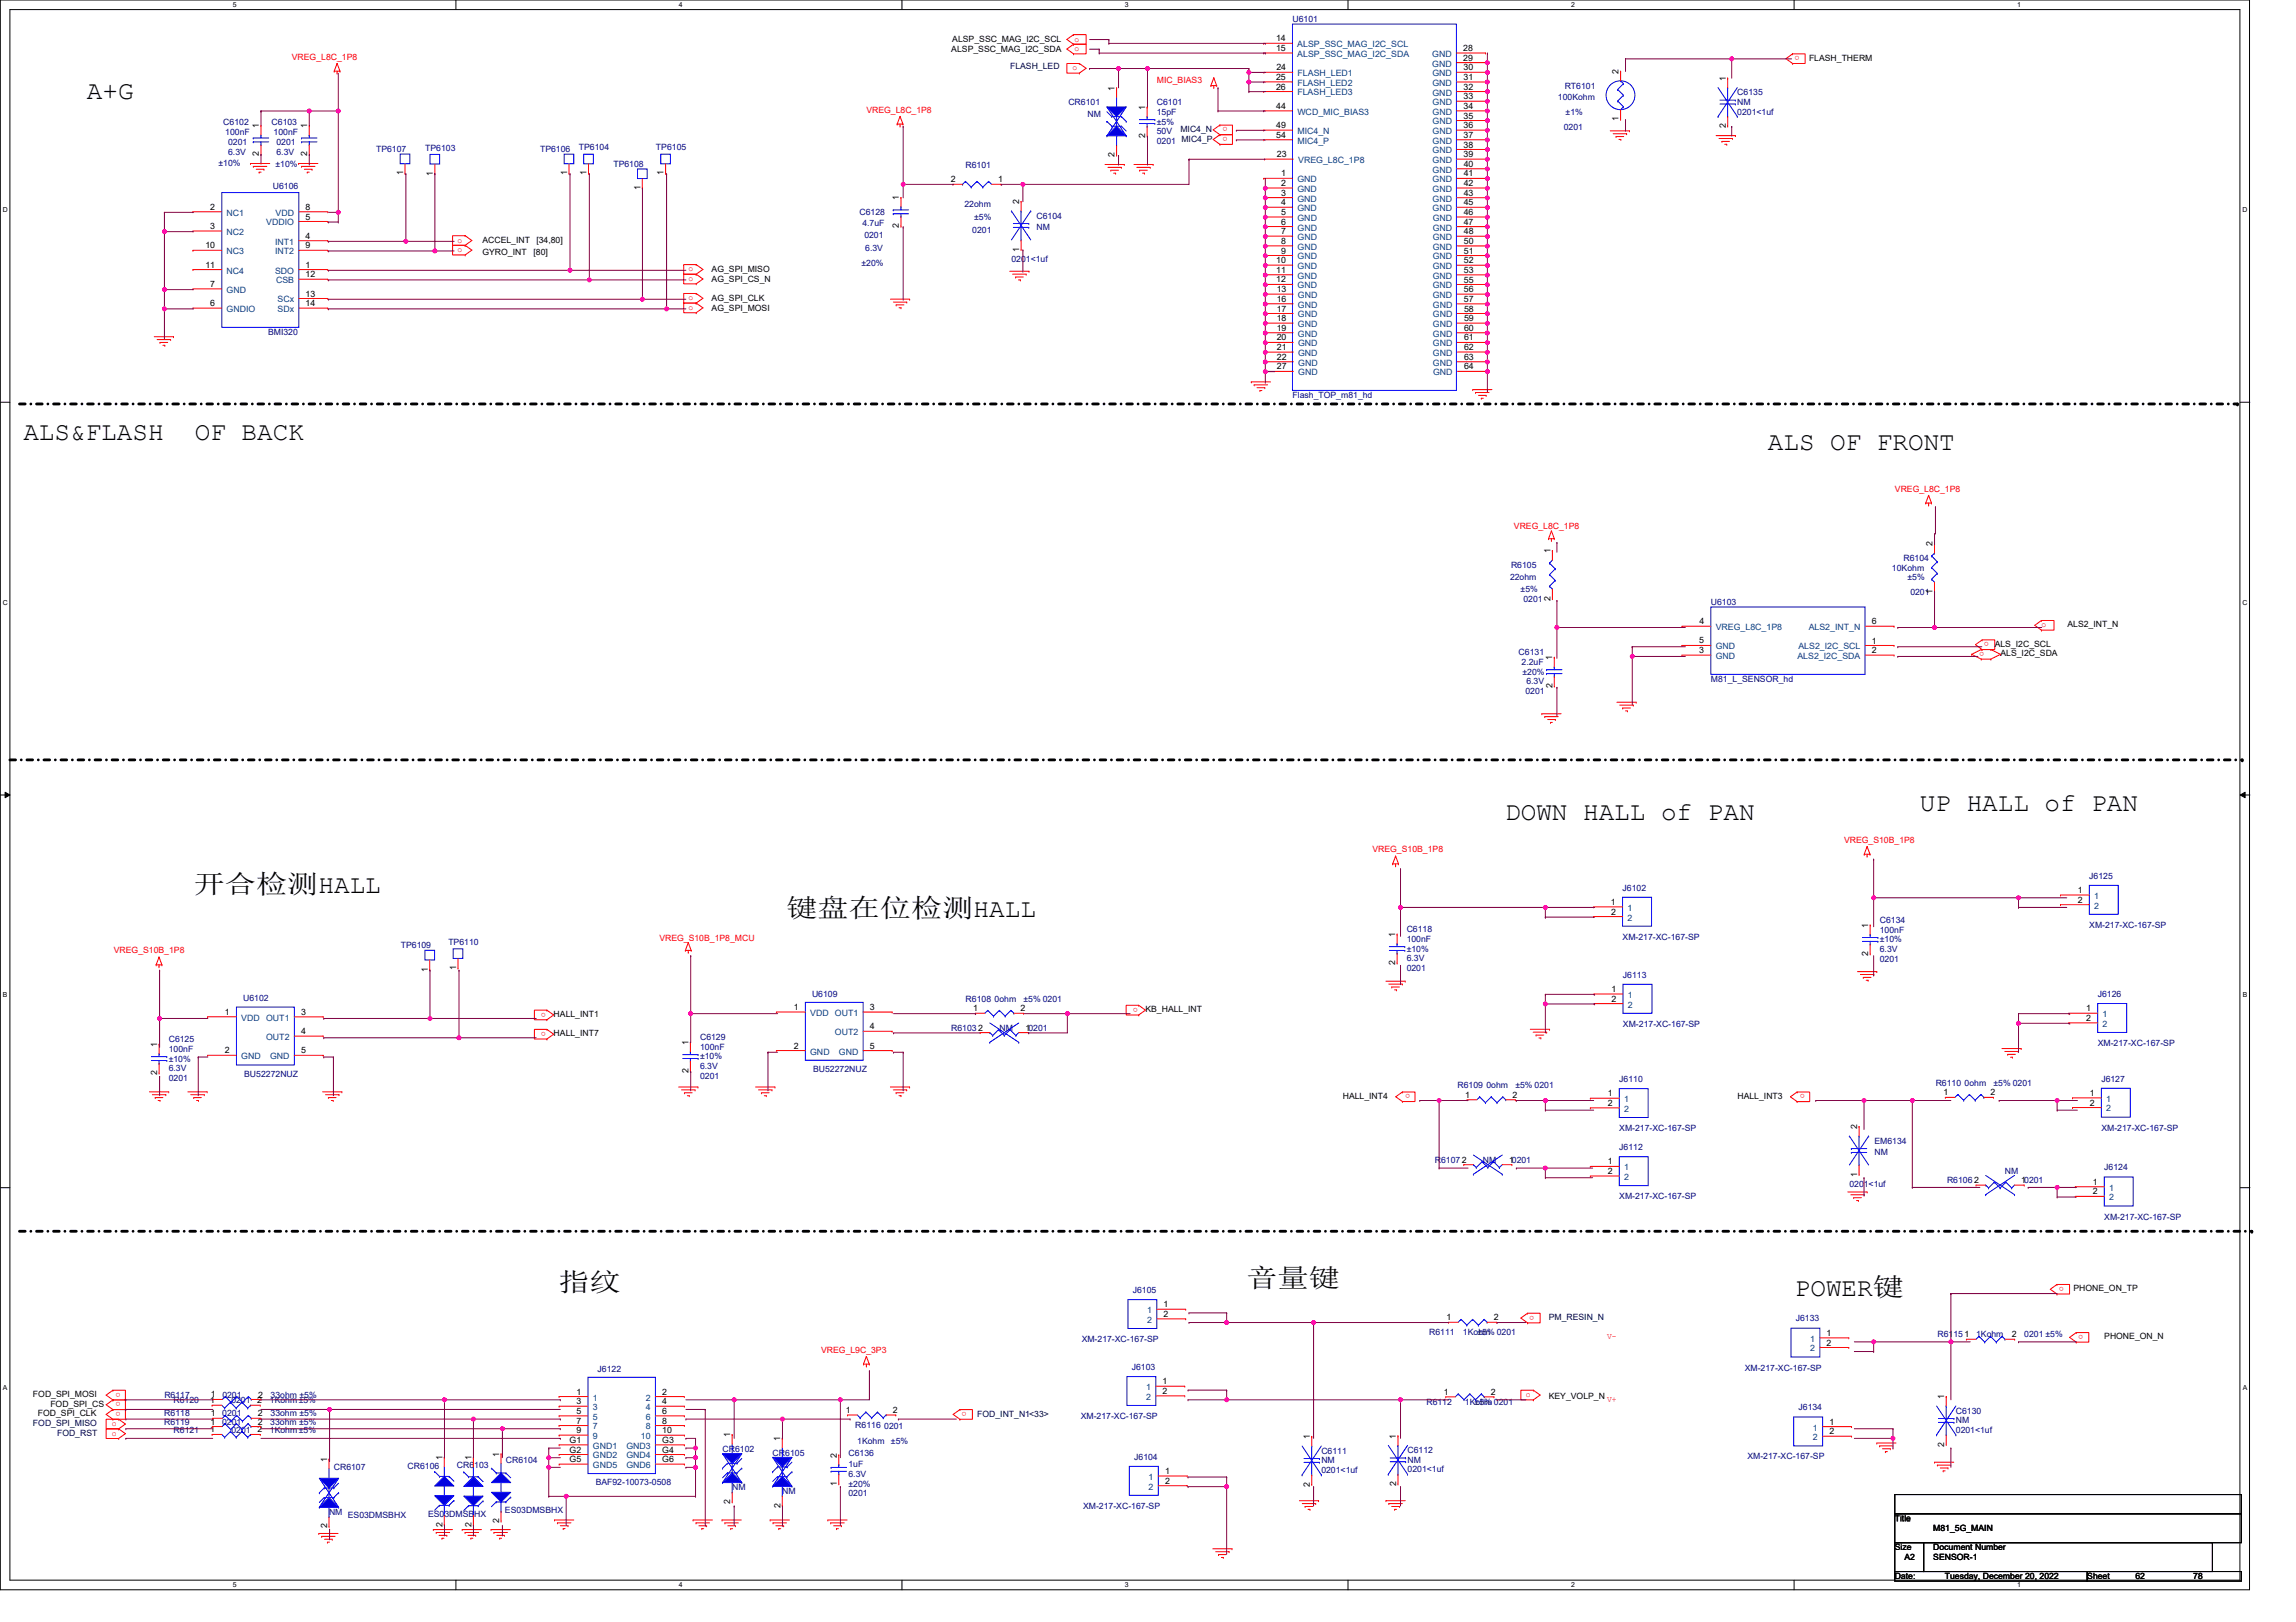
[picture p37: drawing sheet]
<svg xmlns="http://www.w3.org/2000/svg" width="297mm" height="210mm" viewBox="0 0 297 210" stroke-linecap="round" stroke-linejoin="round" font-family="sans-serif">
<defs><g id="words">
<g font-size="3.4">
<text x="11.2" y="12.8">A+G</text>
<text x="3" y="56.9">ALS&amp;FLASH</text>
<text x="25.2" y="56.9">OF BACK</text>
<text x="228.7" y="58.2">ALS OF FRONT</text>
<text x="194.7" y="106.1">DOWN HALL of PAN</text>
<text x="248.4" y="105">UP HALL of PAN</text>
<text x="25.1" y="115.6">走开键预HALL</text>
<text x="101.7" y="118.7">键键在键键预HALL</text>
<text x="72.2" y="167.1">指指</text>
<text x="161.2" y="166.5">音音键</text>
<text x="232.2" y="167.7">POWER键</text>
</g>
<g font-size="1.1">
<text x="123.2" y="5.5">ALSP_SSC_MAG_I2C_SCL</text>
<text x="165.1" y="5.4">14</text>
<text x="123.1" y="6.7">ALSP_SSC_MAG_I2C_SDA</text>
<text x="144.2" y="11.7" transform="rotate(-90 144.2 11.7)">1</text>
<text x="165.1" y="6.6">15</text>
<text x="165.1" y="10.3">25</text>
<text x="165.1" y="11.6">26</text>
<text x="165.1" y="9.1">24</text>
<text x="189.3" y="7.9">29</text>
<text x="189.3" y="6.6">28</text>
<text x="189.3" y="9.1">30</text>
<text x="189.3" y="10.3">31</text>
<text x="189.3" y="11.6">32</text>
<text x="209.4" y="9.6" transform="rotate(-90 209.4 9.6)">2</text>
<text x="223.3" y="10.5" transform="rotate(-90 223.3 10.5)">1</text>
<text x="234" y="7.9">FLASH_THERM</text>
<text x="33.5" y="16.6" transform="rotate(-90 33.5 16.6)">1</text>
<text x="39.8" y="16.6" transform="rotate(-90 39.8 16.6)">1</text>
<text x="148.2" y="14.2" transform="rotate(-90 148.2 14.2)">1</text>
<text x="148.2" y="17.9" transform="rotate(-90 148.2 17.9)">2</text>
<text x="165.1" y="14.1">44</text>
<text x="165.1" y="16.6">49</text>
<text x="165.1" y="17.8">54</text>
<text x="189.3" y="12.8">33</text>
<text x="189.3" y="14.1">34</text>
<text x="189.3" y="15.3">35</text>
<text x="189.4" y="16.6">36</text>
<text x="189.4" y="17.8">37</text>
<text x="209.4" y="15.7" transform="rotate(-90 209.4 15.7)">1</text>
<text x="223.3" y="16.6" transform="rotate(-90 223.3 16.6)">2</text>
<text x="33.5" y="20.2" transform="rotate(-90 33.5 20.2)">2</text>
<text x="39.8" y="20.2" transform="rotate(-90 39.8 20.2)">2</text>
<text x="52.1" y="22.7" transform="rotate(-90 52.1 22.7)">1</text>
<text x="56" y="22.7" transform="rotate(-90 56 22.7)">1</text>
<text x="73.4" y="22.7" transform="rotate(-90 73.4 22.7)">1</text>
<text x="75.9" y="22.7" transform="rotate(-90 75.9 22.7)">1</text>
<text x="85.9" y="22.7" transform="rotate(-90 85.9 22.7)">1</text>
<text x="123" y="23.6">2</text>
<text x="129.1" y="23.6">1</text>
<text x="144.2" y="20.3" transform="rotate(-90 144.2 20.3)">2</text>
<text x="165.2" y="20.3">23</text>
<text x="165.7" y="22.8">1</text>
<text x="189.4" y="19.1">38</text>
<text x="189.4" y="20.3">39</text>
<text x="189.4" y="21.6">40</text>
<text x="189.4" y="22.8">41</text>
<text x="27.2" y="27.2">2</text>
<text x="27.2" y="29.6">3</text>
<text x="39.5" y="27.2">8</text>
<text x="39.5" y="28.4">5</text>
<text x="82.8" y="24.6" transform="rotate(-90 82.8 24.6)">1</text>
<text x="116.3" y="25.9" transform="rotate(-90 116.3 25.9)">1</text>
<text x="116.3" y="29.5" transform="rotate(-90 116.3 29.5)">2</text>
<text x="131.8" y="26.4" transform="rotate(-90 131.8 26.4)">2</text>
<text x="165.7" y="24.1">2</text>
<text x="165.7" y="25.3">3</text>
<text x="165.7" y="26.6">4</text>
<text x="165.7" y="27.8">5</text>
<text x="165.7" y="29.1">6</text>
<text x="189.4" y="24.1">42</text>
<text x="189.4" y="25.3">43</text>
<text x="189.4" y="26.6">45</text>
<text x="189.4" y="27.8">46</text>
<text x="189.4" y="29.1">47</text>
<text x="26.6" y="32.1">10</text>
<text x="26.6" y="34.6">11</text>
<text x="39.5" y="34.6">1</text>
<text x="39.5" y="30.9">4</text>
<text x="39.5" y="32.1">9</text>
<text x="39.5" y="35.9">12</text>
<text x="62.4" y="31.5">ACCEL_INT</text>
<text x="62.4" y="33">GYRO_INT</text>
<text x="69" y="33">[80]</text>
<text x="69.4" y="31.5">[34,80]</text>
<text x="92.1" y="35.2">AG_SPI_MISO</text>
<text x="131.8" y="32.5" transform="rotate(-90 131.8 32.5)">1</text>
<text x="165.1" y="34.1">10</text>
<text x="165.1" y="35.3">11</text>
<text x="165.7" y="30.3">7</text>
<text x="165.7" y="31.6">8</text>
<text x="165.7" y="32.8">9</text>
<text x="189.4" y="30.3">48</text>
<text x="189.4" y="31.6">50</text>
<text x="189.4" y="32.8">51</text>
<text x="189.4" y="34.1">52</text>
<text x="189.4" y="35.3">53</text>
<text x="27.2" y="37.1">7</text>
<text x="27.2" y="39.6">6</text>
<text x="39.5" y="38.4">13</text>
<text x="39.5" y="39.6">14</text>
<text x="92.1" y="36.5">AG_SPI_CS_N</text>
<text x="92.1" y="39">AG_SPI_CLK</text>
<text x="92.1" y="40.2">AG_SPI_MOSI</text>
<text x="165.1" y="36.6">12</text>
<text x="165.2" y="37.8">13</text>
<text x="165.2" y="40.3">17</text>
<text x="165.2" y="41.6">18</text>
<text x="165.2" y="39.1">16</text>
<text x="189.4" y="36.6">55</text>
<text x="189.4" y="37.8">56</text>
<text x="189.4" y="39.1">57</text>
<text x="189.4" y="40.3">58</text>
<text x="189.4" y="41.6">59</text>
<text x="165.2" y="42.8">19</text>
<text x="165.2" y="44.1">20</text>
<text x="165.2" y="45.3">21</text>
<text x="165.2" y="46.6">22</text>
<text x="165.2" y="47.8">27</text>
<text x="189.4" y="42.8">60</text>
<text x="189.4" y="44.1">61</text>
<text x="189.4" y="45.3">62</text>
<text x="189.4" y="46.6">63</text>
<text x="189.4" y="47.8">64</text>
<text x="200.6" y="71.6" transform="rotate(-90 200.6 71.6)">1</text>
<text x="250" y="70.7" transform="rotate(-90 250 70.7)">2</text>
<text x="200.6" y="77.7" transform="rotate(-90 200.6 77.7)">2</text>
<text x="250" y="76.8" transform="rotate(-90 250 76.8)">1</text>
<text x="219.8" y="83.3">5</text>
<text x="219.9" y="80.8">4</text>
<text x="242.2" y="83.3">1</text>
<text x="242.2" y="80.8">6</text>
<text x="258.1" y="83.7">ALS_I2C_SCL</text>
<text x="267.5" y="81.2">ALS2_INT_N</text>
<text x="200.8" y="85.4" transform="rotate(-90 200.8 85.4)">1</text>
<text x="200.8" y="89.1" transform="rotate(-90 200.8 89.1)">2</text>
<text x="219.8" y="84.5">3</text>
<text x="242.2" y="84.5">2</text>
<text x="258.8" y="84.9">ALS_I2C_SDA</text>
<text x="208.4" y="117.1">1</text>
<text x="208.4" y="118.4">2</text>
<text x="268.8" y="115.6">1</text>
<text x="268.8" y="116.8">2</text>
<text x="55.3" y="125.7" transform="rotate(-90 55.3 125.7)">1</text>
<text x="59" y="125.5" transform="rotate(-90 59 125.5)">1</text>
<text x="180.5" y="121.3" transform="rotate(-90 180.5 121.3)">1</text>
<text x="180.5" y="124.9" transform="rotate(-90 180.5 124.9)">2</text>
<text x="241.7" y="120.1" transform="rotate(-90 241.7 120.1)">1</text>
<text x="241.7" y="123.7" transform="rotate(-90 241.7 123.7)">2</text>
<text x="29.1" y="131.3">1</text>
<text x="39" y="131.3">3</text>
<text x="71.6" y="131.6">HALL_INT1</text>
<text x="102.7" y="130.7">1</text>
<text x="112.5" y="130.7">3</text>
<text x="125.9" y="130.9">1</text>
<text x="132" y="130.9">2</text>
<text x="148.2" y="131">KB_HALL_INT</text>
<text x="208.5" y="128.4">1</text>
<text x="208.5" y="129.6">2</text>
<text x="269.9" y="130.9">1</text>
<text x="20.3" y="135.5" transform="rotate(-90 20.3 135.5)">1</text>
<text x="29.1" y="136.3">2</text>
<text x="38.9" y="133.8">4</text>
<text x="39" y="136.3">5</text>
<text x="71.6" y="134.1">HALL_INT7</text>
<text x="89.1" y="135.2" transform="rotate(-90 89.1 135.2)">1</text>
<text x="102.7" y="135.7">2</text>
<text x="112.5" y="133.2">4</text>
<text x="112.5" y="135.7">5</text>
<text x="126.6" y="133.4">2</text>
<text x="132.7" y="133.4">10201</text>
<text x="269.9" y="132.1">2</text>
<text x="20.3" y="139.1" transform="rotate(-90 20.3 139.1)">2</text>
<text x="89.1" y="138.9" transform="rotate(-90 89.1 138.9)">2</text>
<text x="173.7" y="142.2">HALL_INT4</text>
<text x="189.6" y="142.1">1</text>
<text x="195.7" y="142.1">2</text>
<text x="208" y="141.9">1</text>
<text x="208" y="143.1">2</text>
<text x="224.8" y="142.2">HALL_INT3</text>
<text x="251.4" y="141.8">1</text>
<text x="257.5" y="141.8">2</text>
<text x="270.4" y="141.8">1</text>
<text x="270.4" y="143.1">2</text>
<text x="240.3" y="146.2" transform="rotate(-90 240.3 146.2)">2</text>
<text x="189.1" y="150.5">2</text>
<text x="195.2" y="150.5">10201</text>
<text x="208" y="150.7">1</text>
<text x="208" y="151.9">2</text>
<text x="240.3" y="152.3" transform="rotate(-90 240.3 152.3)">1</text>
<text x="255.4" y="153.1">2</text>
<text x="261.5" y="153.1">10201</text>
<text x="270.7" y="153.3">1</text>
<text x="270.7" y="154.6">2</text>
<text x="268.2" y="167.1">PHONE_ON_TP</text>
<text x="150.5" y="169.2">1</text>
<text x="150.5" y="170.4">2</text>
<text x="187.1" y="170.9">1</text>
<text x="193.3" y="170.9">2</text>
<text x="236.3" y="172.9">1</text>
<text x="254.2" y="173.1">1</text>
<text x="260.3" y="173.1">2</text>
<text x="272.2" y="173.3">PHONE_ON_N</text>
<text x="150.4" y="179.1">1</text>
<text x="236.3" y="174.1">2</text>
<text x="4.3" y="180.8">FOD_SPI_MOSI</text>
<text x="4.9" y="183.3">FOD_SPI_CLK</text>
<text x="6.5" y="182">FOD_SPI_CS</text>
<text x="27.2" y="181.6">1</text>
<text x="27.2" y="185.4">1</text>
<text x="27.2" y="184.4">1</text>
<text x="27.3" y="183.3">1</text>
<text x="27.3" y="180.8">1</text>
<text x="33.3" y="181.6">2</text>
<text x="33.3" y="185.4">2</text>
<text x="33.3" y="184.4">2</text>
<text x="33.4" y="183.3">2</text>
<text x="33.4" y="180.9">2</text>
<text x="74.6" y="180.5">1</text>
<text x="74.6" y="181.7">3</text>
<text x="74.6" y="183">5</text>
<text x="74.6" y="184.2">7</text>
<text x="74.6" y="185.5">9</text>
<text x="85.7" y="180.5">2</text>
<text x="85.7" y="181.7">4</text>
<text x="85.7" y="183">6</text>
<text x="85.7" y="184.2">8</text>
<text x="85.7" y="185.5">10</text>
<text x="109.4" y="182.9">1</text>
<text x="115.5" y="182.9">2</text>
<text x="150.4" y="180.4">2</text>
<text x="186.8" y="180.5">1</text>
<text x="192.9" y="180.5">2</text>
<text x="200.4" y="181">KEY_VOLP_N</text>
<text x="236.7" y="184.4">1</text>
<text x="236.7" y="185.6">2</text>
<text x="251.5" y="181.1" transform="rotate(-90 251.5 181.1)">1</text>
<text x="42.3" y="189.2" transform="rotate(-90 42.3 189.2)">1</text>
<text x="57.2" y="188.9" transform="rotate(-90 57.2 188.9)">1</text>
<text x="61" y="189" transform="rotate(-90 61 189)">1</text>
<text x="64.6" y="188.5" transform="rotate(-90 64.6 188.5)">1</text>
<text x="73.7" y="186.7">G1</text>
<text x="73.7" y="188">G2</text>
<text x="73.7" y="189.2">G5</text>
<text x="85.7" y="186.7">G3</text>
<text x="85.7" y="188">G4</text>
<text x="85.7" y="189.2">G6</text>
<text x="94.5" y="186" transform="rotate(-90 94.5 186)">1</text>
<text x="101" y="186.5" transform="rotate(-90 101 186.5)">1</text>
<text x="108.3" y="188.7" transform="rotate(-90 108.3 188.7)">2</text>
<text x="150.7" y="190.8">1</text>
<text x="169.4" y="186.3" transform="rotate(-90 169.4 186.3)">1</text>
<text x="180.6" y="186.2" transform="rotate(-90 180.6 186.2)">1</text>
<text x="251.5" y="187.2" transform="rotate(-90 251.5 187.2)">2</text>
<text x="42.3" y="197.8" transform="rotate(-90 42.3 197.8)">2</text>
<text x="57.2" y="197.6" transform="rotate(-90 57.2 197.6)">2</text>
<text x="61" y="197.6" transform="rotate(-90 61 197.6)">2</text>
<text x="64.6" y="197.1" transform="rotate(-90 64.6 197.1)">2</text>
<text x="94.5" y="194.6" transform="rotate(-90 94.5 194.6)">2</text>
<text x="101" y="195.1" transform="rotate(-90 101 195.1)">2</text>
<text x="108.3" y="192.3" transform="rotate(-90 108.3 192.3)">1</text>
<text x="150.7" y="192">2</text>
<text x="169.4" y="192.4" transform="rotate(-90 169.4 192.4)">2</text>
<text x="180.6" y="192.3" transform="rotate(-90 180.6 192.3)">2</text>
<text x="245.1" y="196.9">Title</text>
<text x="245.1" y="200.6">Size</text>
<text x="246.4" y="201.9">A2</text>
<text x="250.1" y="200.6">Document Number</text>
<text x="250.1" y="201.9">SENSOR-1</text>
<text x="250.1" y="198.1">M81_5G_MAIN</text>
<text x="245.1" y="204.4">Date:</text>
<text x="251.6" y="204.4">Tuesday, December 20, 2022</text>
<text x="270" y="204.4">Sheet</text>
<text x="276.3" y="204.4">62</text>
<text x="283.7" y="204.4">78</text>
</g>
<g font-size="1.1" fill="#f00">
<text x="139" y="5.4">o</text>
<text x="37.8" y="7.7">VREG_L8C_1P8</text>
<text x="138.8" y="9.1">o</text>
<text x="139" y="6.6">o</text>
<text x="149.7" y="10.7">MIC_BIAS3</text>
<text x="232.8" y="7.3" transform="rotate(180 232.8 7.3)">o</text>
<text x="112.1" y="14.6">VREG_L8C_1P8</text>
<text x="158.8" y="16.5" transform="rotate(180 158.8 16.5)">o</text>
<text x="158.8" y="17.7" transform="rotate(180 158.8 17.7)">o</text>
<text x="59.2" y="31.4">o</text>
<text x="59.2" y="32.6">o</text>
<text x="89.1" y="35.1">o</text>
<text x="89.1" y="36.4">o</text>
<text x="89.1" y="38.9">o</text>
<text x="89.1" y="40.1">o</text>
<text x="245.2" y="63.6">VREG_L8C_1P8</text>
<text x="195.9" y="68.5">VREG_L8C_1P8</text>
<text x="257.3" y="83.1" transform="rotate(180 257.3 83.1)">o</text>
<text x="264.1" y="81.2">o</text>
<text x="256.7" y="84.4" transform="rotate(180 256.7 84.4)">o</text>
<text x="177.6" y="110.3">VREG_S10B_1P8</text>
<text x="238.6" y="109.1">VREG_S10B_1P8</text>
<text x="14.7" y="123.4">VREG_S10B_1P8</text>
<text x="85.3" y="121.7">VREG_S10B_1P8_MCU</text>
<text x="70.6" y="131" transform="rotate(180 70.6 131)">o</text>
<text x="147.2" y="130.4" transform="rotate(180 147.2 130.4)">o</text>
<text x="70.6" y="133.5" transform="rotate(180 70.6 133.5)">o</text>
<text x="182.4" y="141.6" transform="rotate(180 182.4 141.6)">o</text>
<text x="233.5" y="141.6" transform="rotate(180 233.5 141.6)">o</text>
<text x="267" y="166.5" transform="rotate(180 267 166.5)">o</text>
<text x="198.5" y="170.3" transform="rotate(180 198.5 170.3)">o</text>
<text x="207.9" y="173.3">V-</text>
<text x="269.5" y="172.8" transform="rotate(180 269.5 172.8)">o</text>
<text x="106.2" y="175">VREG_L9C_3P3</text>
<text x="14.5" y="184.6">o</text>
<text x="14.5" y="185.8">o</text>
<text x="15.6" y="180.2" transform="rotate(180 15.6 180.2)">o</text>
<text x="15.6" y="181.5" transform="rotate(180 15.6 181.5)">o</text>
<text x="15.6" y="182.7" transform="rotate(180 15.6 182.7)">o</text>
<text x="125.1" y="182.7" transform="rotate(180 125.1 182.7)">o</text>
<text x="197.4" y="180.8">o</text>
<text x="207.9" y="181.4">V+</text>
</g>
<g font-size="1.1" fill="#000080">
<text x="167.2" y="2.9">U6101</text>
<text x="202.4" y="11.5">RT6101</text>
<text x="28.9" y="16.1">C6102</text>
<text x="29.1" y="17.5">100nF</text>
<text x="35.1" y="16.1">C6103</text>
<text x="35.4" y="17.5">100nF</text>
<text x="138.2" y="13.6">CR6101</text>
<text x="140.7" y="15.1">NM</text>
<text x="149.7" y="13.6">C6101</text>
<text x="149.7" y="14.9">15pF</text>
<text x="149.7" y="17.4">50V</text>
<text x="149.7" y="16.1">±5%</text>
<text x="201.6" y="13">100Kohm</text>
<text x="202.3" y="16.8">0201</text>
<text x="202.6" y="14.8">±1%</text>
<text x="224.8" y="12.3">C6135</text>
<text x="224.8" y="13.6">NM</text>
<text x="224.8" y="14.8">0201&lt;1uf</text>
<text x="28.3" y="21.5">±10%</text>
<text x="29.5" y="18.7">0201</text>
<text x="29.5" y="20.1">6.3V</text>
<text x="35.6" y="21.6">±10%</text>
<text x="35.8" y="18.7">0201</text>
<text x="35.8" y="20.1">6.3V</text>
<text x="48.7" y="19.7">TP6107</text>
<text x="55" y="19.5">TP6103</text>
<text x="69.9" y="19.7">TP6106</text>
<text x="74.9" y="19.5">TP6104</text>
<text x="79.4" y="21.6">TP6108</text>
<text x="84.9" y="19.5">TP6105</text>
<text x="124.9" y="21.7">R6101</text>
<text x="149.7" y="18.6">0201</text>
<text x="35.3" y="24.4">U6106</text>
<text x="111.2" y="27.8">C6128</text>
<text x="111.6" y="29.3">4.7uF</text>
<text x="124.8" y="26.8">22ohm</text>
<text x="126" y="28.5">±5%</text>
<text x="134.1" y="28.3">C6104</text>
<text x="134.1" y="29.8">NM</text>
<text x="111.4" y="34.4">±20%</text>
<text x="111.8" y="30.8">0201</text>
<text x="111.9" y="32.5">6.3V</text>
<text x="125.8" y="30.1">0201</text>
<text x="130.9" y="33.9">0201&lt;1uf</text>
<text x="34.7" y="43.4">BMI320</text>
<text x="167.2" y="51.5">Flash_TOP_m81_hd</text>
<text x="195.4" y="75">22ohm</text>
<text x="195.5" y="73.5">R6105</text>
<text x="196.7" y="76.6">±5%</text>
<text x="197.1" y="77.9">0201</text>
<text x="244.8" y="73.8">10Kohm</text>
<text x="246.3" y="72.6">R6104</text>
<text x="246.8" y="75.1">±5%</text>
<text x="247.1" y="77">0201</text>
<text x="221.3" y="78.3">U6103</text>
<text x="196.5" y="84.8">C6131</text>
<text x="196.8" y="86.1">2.2uF</text>
<text x="197" y="87.3">±20%</text>
<text x="197.3" y="89.8">0201</text>
<text x="197.5" y="88.6">6.3V</text>
<text x="221.3" y="88.3">M81_L_SENSOR_hd</text>
<text x="270.3" y="113.7">J6125</text>
<text x="209.9" y="115.2">J6102</text>
<text x="243.2" y="119.5">C6134</text>
<text x="51.8" y="122.7">TP6109</text>
<text x="58" y="122.3">TP6110</text>
<text x="182" y="120.6">C6118</text>
<text x="182" y="121.9">100nF</text>
<text x="182" y="125.6">0201</text>
<text x="182" y="124.4">6.3V</text>
<text x="182" y="123.1">±10%</text>
<text x="209.9" y="121.6">XM-217-XC-167-SP</text>
<text x="243.2" y="120.7">100nF</text>
<text x="243.2" y="124.4">0201</text>
<text x="243.2" y="123.2">6.3V</text>
<text x="243.2" y="122">±10%</text>
<text x="270.3" y="120.1">XM-217-XC-167-SP</text>
<text x="31.5" y="129.6">U6102</text>
<text x="105.1" y="129">U6109</text>
<text x="124.9" y="129.6">R6108 0ohm</text>
<text x="132.4" y="129.6">±5% 0201</text>
<text x="210" y="126.5">J6113</text>
<text x="271.4" y="129">J6126</text>
<text x="21.8" y="134.9">C6125</text>
<text x="21.8" y="136.1">100nF</text>
<text x="21.8" y="137.4">±10%</text>
<text x="90.6" y="134.6">C6129</text>
<text x="90.6" y="135.9">100nF</text>
<text x="90.6" y="137.1">±10%</text>
<text x="123.1" y="133.4">R6103</text>
<text x="129.3" y="133.4">NM</text>
<text x="210" y="132.9">XM-217-XC-167-SP</text>
<text x="271.4" y="135.4">XM-217-XC-167-SP</text>
<text x="21.8" y="139.9">0201</text>
<text x="21.8" y="138.6">6.3V</text>
<text x="31.6" y="139.3">BU52272NUZ</text>
<text x="90.6" y="139.6">0201</text>
<text x="90.6" y="138.4">6.3V</text>
<text x="105.2" y="138.7">BU52272NUZ</text>
<text x="188.6" y="140.8">R6109 0ohm</text>
<text x="196" y="140.8">±5% 0201</text>
<text x="209.5" y="140">J6110</text>
<text x="250.4" y="140.5">R6110 0ohm</text>
<text x="257.9" y="140.5">±5% 0201</text>
<text x="271.9" y="140">J6127</text>
<text x="209.5" y="146.4">XM-217-XC-167-SP</text>
<text x="209.5" y="148.8">J6112</text>
<text x="242.5" y="148">EM6134</text>
<text x="242.5" y="149.5">NM</text>
<text x="271.9" y="146.3">XM-217-XC-167-SP</text>
<text x="185.6" y="150.5">R6107</text>
<text x="191.9" y="150.5">NM</text>
<text x="209.5" y="155.2">XM-217-XC-167-SP</text>
<text x="239.3" y="153.6">0201&lt;1uf</text>
<text x="251.9" y="153.1">R6106</text>
<text x="259.4" y="151.9">NM</text>
<text x="272.2" y="151.5">J6124</text>
<text x="272.2" y="157.8">XM-217-XC-167-SP</text>
<text x="146.5" y="167.3">J6105</text>
<text x="139.9" y="173.7">XM-217-XC-167-SP</text>
<text x="184.9" y="172.8">R6111</text>
<text x="189.3" y="172.8">1Kohm</text>
<text x="191.1" y="172.8">±5% 0201</text>
<text x="232.3" y="171">J6133</text>
<text x="250.7" y="173.1">R6115</text>
<text x="255.6" y="173.1">1Kohm</text>
<text x="261.9" y="173.1">0201 ±5%</text>
<text x="77.3" y="177.5">J6122</text>
<text x="146.4" y="177.3">J6103</text>
<text x="225.7" y="177.4">XM-217-XC-167-SP</text>
<text x="21.2" y="184.4">R6119</text>
<text x="21.3" y="183.3">R6118</text>
<text x="21.3" y="180.9">R6117</text>
<text x="22.5" y="181.6">R6120</text>
<text x="22.5" y="185.4">R6121</text>
<text x="28.7" y="184.4">0201</text>
<text x="28.8" y="183.3">0201</text>
<text x="28.8" y="180.9">0201</text>
<text x="29.9" y="181.6">0201</text>
<text x="29.9" y="185.4">0201</text>
<text x="34.9" y="181.6">1Kohm±5%</text>
<text x="34.9" y="185.4">1Kohm±5%</text>
<text x="35" y="184.4">33ohm ±5%</text>
<text x="35" y="183.3">33ohm ±5%</text>
<text x="35" y="180.9">33ohm ±5%</text>
<text x="110.7" y="184.7">R6116</text>
<text x="114.4" y="184.9">0201</text>
<text x="139.8" y="183.6">XM-217-XC-167-SP</text>
<text x="184.5" y="181.8">R6112</text>
<text x="189.5" y="181.8">1Kohm</text>
<text x="190.8" y="181.8">±5% 0201</text>
<text x="232.7" y="182.5">J6134</text>
<text x="253" y="183">C6130</text>
<text x="253" y="184.2">NM</text>
<text x="253" y="185.5">0201&lt;1uf</text>
<text x="43.2" y="190.2">CR6107</text>
<text x="52.7" y="190.1">CR6106</text>
<text x="59.1" y="190">CR6103</text>
<text x="65.5" y="189.4">CR6104</text>
<text x="93.5" y="187.9">CR6102</text>
<text x="100" y="188.4">CR6105</text>
<text x="109.8" y="188.4">C6136</text>
<text x="109.8" y="189.9">1uF</text>
<text x="109.8" y="191.2">6.3V</text>
<text x="110.9" y="186.9">1Kohm</text>
<text x="115.3" y="186.9">±5%</text>
<text x="146.7" y="188.9">J6104</text>
<text x="170.9" y="188.1">C6111</text>
<text x="170.9" y="189.4">NM</text>
<text x="170.9" y="190.6">0201&lt;1uf</text>
<text x="182.1" y="188.1">C6112</text>
<text x="182.1" y="189.3">NM</text>
<text x="182.1" y="190.5">0201&lt;1uf</text>
<text x="226.1" y="188.9">XM-217-XC-167-SP</text>
<text x="42.6" y="196.1">NM</text>
<text x="45" y="196.4">ES03DMSBHX</text>
<text x="55.4" y="196.4">ES03DMSBHX</text>
<text x="65.3" y="195.7">ES03DMSBHX</text>
<text x="77.1" y="192.2">BAF92-10073-0508</text>
<text x="94.7" y="192.9">NM</text>
<text x="101.2" y="193.3">NM</text>
<text x="109.8" y="193.6">0201</text>
<text x="109.8" y="192.4">±20%</text>
<text x="140.1" y="195.3">XM-217-XC-167-SP</text>
</g>
<g font-size="1.1" fill="#000040">
<text x="130.7" y="9">FLASH_LED</text>
<text x="152.7" y="17.1">MIC4_N</text>
<text x="152.8" y="18.3">MIC4_P</text>
<text x="200.4" y="170.8">PM_RESIN_N</text>
<text x="4.3" y="184.5">FOD_SPI_MISO</text>
<text x="7.4" y="185.8">FOD_RST</text>
<text x="126.4" y="183.4">FOD_INT_N1&lt;33&gt;</text>
</g>
<g font-size="1.1" fill="#004080">
<text x="167.8" y="6.1">ALSP_SSC_MAG_I2C_SCL</text>
<text x="167.8" y="7.4">ALSP_SSC_MAG_I2C_SDA</text>
<text x="167.8" y="11.1">FLASH_LED2</text>
<text x="167.9" y="9.9">FLASH_LED1</text>
<text x="185.3" y="8.6">GND</text>
<text x="185.3" y="7.4">GND</text>
<text x="185.3" y="9.9">GND</text>
<text x="185.3" y="11.1">GND</text>
<text x="167.8" y="12.4">FLASH_LED3</text>
<text x="167.8" y="14.9">WCD_MIC_BIAS3</text>
<text x="167.8" y="17.4">MIC4_N</text>
<text x="185.3" y="12.4">GND</text>
<text x="185.3" y="13.6">GND</text>
<text x="185.3" y="14.9">GND</text>
<text x="185.3" y="16.1">GND</text>
<text x="185.3" y="17.4">GND</text>
<text x="167.8" y="18.6">MIC4_P</text>
<text x="167.9" y="23.6">GND</text>
<text x="167.9" y="21.1">VREG_L8C_1P8</text>
<text x="185.3" y="18.6">GND</text>
<text x="185.3" y="19.9">GND</text>
<text x="185.3" y="21.1">GND</text>
<text x="185.3" y="22.3">GND</text>
<text x="185.3" y="23.6">GND</text>
<text x="29.3" y="27.9">NC1</text>
<text x="34.5" y="29.2">VDDIO</text>
<text x="35.7" y="27.9">VDD</text>
<text x="167.9" y="24.8">GND</text>
<text x="167.9" y="26.1">GND</text>
<text x="167.9" y="27.3">GND</text>
<text x="167.9" y="28.6">GND</text>
<text x="167.9" y="29.8">GND</text>
<text x="185.3" y="24.8">GND</text>
<text x="185.3" y="26.1">GND</text>
<text x="185.3" y="27.3">GND</text>
<text x="185.3" y="28.6">GND</text>
<text x="185.4" y="29.8">GND</text>
<text x="29.3" y="30.4">NC2</text>
<text x="29.3" y="32.9">NC3</text>
<text x="29.3" y="35.4">NC4</text>
<text x="35.6" y="35.4">SDO</text>
<text x="35.6" y="31.7">INT1</text>
<text x="35.6" y="32.9">INT2</text>
<text x="167.9" y="31.1">GND</text>
<text x="167.9" y="32.3">GND</text>
<text x="167.9" y="33.6">GND</text>
<text x="167.9" y="34.8">GND</text>
<text x="185.4" y="31.1">GND</text>
<text x="185.4" y="32.3">GND</text>
<text x="185.4" y="33.6">GND</text>
<text x="185.4" y="34.8">GND</text>
<text x="29.3" y="37.9">GND</text>
<text x="29.3" y="40.4">GNDIO</text>
<text x="35.7" y="36.6">CSB</text>
<text x="35.9" y="39.1">SCx</text>
<text x="35.9" y="40.4">SDx</text>
<text x="167.9" y="36.1">GND</text>
<text x="167.9" y="37.3">GND</text>
<text x="167.9" y="38.6">GND</text>
<text x="167.9" y="41.1">GND</text>
<text x="167.9" y="39.8">GND</text>
<text x="185.4" y="36.1">GND</text>
<text x="185.4" y="37.3">GND</text>
<text x="185.4" y="38.6">GND</text>
<text x="185.4" y="39.8">GND</text>
<text x="185.4" y="41.1">GND</text>
<text x="167.9" y="42.3">GND</text>
<text x="167.9" y="43.6">GND</text>
<text x="167.9" y="44.8">GND</text>
<text x="167.9" y="46.1">GND</text>
<text x="167.9" y="47.3">GND</text>
<text x="185.4" y="42.3">GND</text>
<text x="185.4" y="43.6">GND</text>
<text x="185.4" y="44.8">GND</text>
<text x="185.4" y="46.1">GND</text>
<text x="185.4" y="47.3">GND</text>
<text x="167.9" y="48.6">GND</text>
<text x="185.4" y="48.6">GND</text>
<text x="222" y="81.6">VREG_L8C_1P8</text>
<text x="234" y="81.6">ALS2_INT_N</text>
<text x="222" y="84">GND</text>
<text x="222" y="85.3">GND</text>
<text x="232.5" y="85.3">ALS2_I2C_SDA</text>
<text x="232.7" y="84">ALS2_I2C_SCL</text>
<text x="210.5" y="117.9">1</text>
<text x="210.5" y="119.1">2</text>
<text x="270.9" y="116.3">1</text>
<text x="270.9" y="117.6">2</text>
<text x="104.8" y="131.5">VDD</text>
<text x="108" y="131.5">OUT1</text>
<text x="210.6" y="129.1">1</text>
<text x="210.6" y="130.4">2</text>
<text x="272" y="131.6">1</text>
<text x="31.2" y="132.1">VDD</text>
<text x="31.2" y="137.1">GND</text>
<text x="34.4" y="134.6">OUT2</text>
<text x="34.4" y="132.1">OUT1</text>
<text x="34.9" y="137.1">GND</text>
<text x="104.8" y="136.5">GND</text>
<text x="108" y="134">OUT2</text>
<text x="108.5" y="136.5">GND</text>
<text x="272" y="132.9">2</text>
<text x="210.1" y="142.6">1</text>
<text x="210.1" y="143.9">2</text>
<text x="272.5" y="142.6">1</text>
<text x="272.5" y="143.8">2</text>
<text x="210.1" y="151.5">1</text>
<text x="210.1" y="152.7">2</text>
<text x="272.9" y="154.1">1</text>
<text x="272.9" y="155.3">2</text>
<text x="148.4" y="169.9">1</text>
<text x="148.4" y="171.2">2</text>
<text x="234.2" y="173.6">1</text>
<text x="148.3" y="179.9">1</text>
<text x="234.2" y="174.9">2</text>
<text x="76.7" y="181.2">1</text>
<text x="76.7" y="182.5">3</text>
<text x="76.7" y="183.7">5</text>
<text x="76.7" y="185">7</text>
<text x="83.5" y="181.2">2</text>
<text x="83.5" y="182.5">4</text>
<text x="83.5" y="183.7">6</text>
<text x="83.5" y="185">8</text>
<text x="148.3" y="181.1">2</text>
<text x="234.5" y="185.1">1</text>
<text x="76.7" y="186.2">9</text>
<text x="76.7" y="187.5">GND1</text>
<text x="76.7" y="188.7">GND2</text>
<text x="76.7" y="190">GND5</text>
<text x="81" y="187.5">GND3</text>
<text x="81" y="188.7">GND4</text>
<text x="81" y="190">GND6</text>
<text x="82.9" y="186.2">10</text>
<text x="148.6" y="191.5">1</text>
<text x="234.6" y="186.4">2</text>
<text x="148.6" y="192.8">2</text>
</g>
<g font-size=".9">
<text x="30.1" y=".9">5</text>
<text x="87.8" y=".9">4</text>
<text x="145.5" y=".9">3</text>
<text x="203.2" y=".9">2</text>
<text x="261" y=".9">1</text>
<text x=".3" y="27.4">D</text>
<text x="290.1" y="27.4">D</text>
<text x=".3" y="78.3">C</text>
<text x="290.1" y="78.3">C</text>
<text x=".3" y="129.1">B</text>
<text x="290.1" y="129.1">B</text>
<text x=".3" y="179.9">A</text>
<text x="290.1" y="179.9">A</text>
<text x="30.1" y="205.4">5</text>
<text x="87.8" y="205.4">4</text>
<text x="145.5" y="205.4">3</text>
<text x="203.2" y="205.4">2</text>
<text x="261" y="205.4">1</text>
</g>
</g></defs>
<path d="M0 0h291v205.7h-291zM1.3 1.2h288.5v203.3h-288.5z" fill="none" stroke="#000" stroke-width=".13"/>
<g fill="#fff">
<path d="M30.1 .1h.5v1h-.5z"/>
<path d="M30.1 204.6h.5v1h-.5z"/>
</g>
<path d="M59 0v1.2M59 204.5v1.2" fill="none" stroke="#000" stroke-width=".13"/>
<g fill="#fff">
<path d="M87.8 .1h.5v1h-.5z"/>
<path d="M87.8 204.6h.5v1h-.5z"/>
</g>
<path d="M116.7 0v1.2M116.7 204.5v1.2" fill="none" stroke="#000" stroke-width=".13"/>
<g fill="#fff">
<path d="M145.5 .1h.5v1h-.5z"/>
<path d="M145.5 204.6h.5v1h-.5z"/>
</g>
<path d="M174.4 0v1.2M174.4 204.5v1.2" fill="none" stroke="#000" stroke-width=".13"/>
<g fill="#fff">
<path d="M203.2 .1h.5v1h-.5z"/>
<path d="M203.2 204.6h.5v1h-.5z"/>
</g>
<path d="M232.1 0v1.2M232.1 204.5v1.2" fill="none" stroke="#000" stroke-width=".13"/>
<g fill="#fff">
<path d="M261 .1h.5v1h-.5z"/>
<path d="M261 204.6h.5v1h-.5z"/>
<path d="M.3 26.6h.7v1h-.7z"/>
<path d="M290.1 26.6h.7v1h-.7z"/>
<path d="M.3 77.5h.7v1h-.7z"/>
<path d="M290.1 77.5h.7v1h-.7z"/>
</g>
<path d="M0 52.1h1.3M289.8 52.1h1.3" fill="none" stroke="#000" stroke-width=".13"/>
<g fill="#fff">
<path d="M.3 128.3h.6v1h-.6z"/>
<path d="M290.1 128.3h.6v1h-.6z"/>
</g>
<path d="M0 102.9h1.3M.7 102.5l.6 .4-.6 .3zM289.8 102.9l.7-.4v.7zM289.8 102.9h1.3" fill="none" stroke="#000" stroke-width=".13"/>
<path d="M.7 102.5l.6 .4-.6 .3zM289.8 102.9l.7-.4v.7z" fill="#000"/>
<g fill="#fff">
<path d="M.3 179.1h.6v1h-.6z"/>
<path d="M290.1 179.1h.6v1h-.6z"/>
</g>
<path d="M0 153.7h1.3M289.8 153.7h1.3M245.1 193.4h44.9v2.5h-44.9zM245.1 195.9h44.9v3.7h-44.9zM245.1 199.6h3.8v3.8h-3.8zM248.9 199.6h37.3v3.8h-37.3zM245.1 203.4h24.9v1.2h-24.9zM270 203.4h20v1.2h-20z" fill="none" stroke="#000" stroke-width=".13"/>
<path d="M2.5 52.3h287M1.3 98.3h288.8M2.5 159.3h288.8" fill="none" stroke="#000" stroke-width=".37" stroke-dasharray=".7 .7 0 .7"/>
<g fill="#000" stroke-dasharray=".7 .7 0 .7">
<circle cx="289.5" cy="52.3" r=".18"/>
<circle cx="290.1" cy="98.3" r=".18"/>
<circle cx="291.3" cy="159.3" r=".18"/>
</g>
<g fill="none" stroke="#f00" stroke-width=".13">
<path d="M43.2 9.2h.1M43.2 9.2h.8M43.6 9.5h.1M43.6 8.2h.1M43.6 9.2v.3M43.6 8.2l-.4 1M43.6 8.2l.4 1M44 9.2h.1M116.1 16.1h.1M116.1 16.1h.7M116.4 16.3h.1M116.4 15.1h.1"/>
<path d="M116.4 16.1v.2M116.4 15.1l.4 1M116.4 15.1l-.3 1M116.8 16.1h.1M138.9 4.5h.1M138.9 5.7h.1M138.9 4.5h1.6v1.2h-1.6M138.9 4.5l-.9 .6 .9 .6M138.9 7h.1M138.9 5.7h1.6v1.3h-1.6M138.9 5.7l-.9 .6 .9 .7M139.6 8.2h.1"/>
<path d="M139.6 9.5h.1M139.6 8.2h-1.6v1.3h1.6M139.6 8.2l.9 .6-.9 .7M156.7 11.1h.1M156.7 11.1h.7M157 11.3h.1M157 10.1h.1M157 11.1v.2M157 10.1l-.3 1M157 10.1l.4 1M157.4 11.1h.1M157.8 17.4h.1"/>
<path d="M157.8 16.2h.1M157.8 16.2h1.6v1.2h-1.6M157.8 16.2l-.8 .6 .8 .6M157.8 18.7h.1M157.8 17.4h1.6v1.3h-1.6M157.8 17.4l-.8 .7 .8 .6M208.3 16.9h2.5M208.7 17.3h1.7M209.1 17.7h.1M209.1 17.7h1M209.4 18h.3M209.7 15.4h.1"/>
<path d="M209.7 14.2v1.2M209.7 9.2h.1M209.7 9.2v1.3M209.7 18h.1M210.4 17.3h.1M210.8 16.9h.1M222 17.6h2.5M222.4 17.9h1.7M222.8 18.3h.1M222.8 18.3h1M223.1 18.7h.3M223.4 18.7h.1"/>
<path d="M224.1 17.9h.1M224.5 17.6h.1M231.9 8.2h.1M231.9 7h.1M231.9 7h1.6v1.2h-1.6M231.9 7l-.9 .6 .9 .6M32.4 21.2h.1M32.4 21.2h2.5M32.8 21.5h.1M32.8 21.5h1.7M33.2 21.9h.9M33.5 22.3h.1"/>
<path d="M33.5 22.3h.3M34.1 21.9h.1M38.6 21.2h.1M38.6 21.2h2.5M39 21.5h.1M39 21.5h1.7M39.4 21.9h1M39.8 22.3h.1M39.8 22.3h.2M40.4 21.9h.1M60.2 30.5h.1M60.2 31.7h.1"/>
<path d="M60.2 30.5h-1.6v1.2h1.6M60.2 30.5l.8 .6-.8 .6M60.2 33h.1M60.2 31.7h-1.6v1.3h1.6M60.2 31.7l.8 .7-.8 .6M90.1 35.5h.1M90.1 36.7h.1M90.1 35.5h-1.7v1.2h1.7M90.1 35.5l.8 .6-.8 .6M90.1 34.2h.1M90.1 34.2h-1.7v1.3h1.7M90.1 34.2l.8 .7-.8 .6"/>
<path d="M90.1 38h.1M90.1 39.2h.1M90.1 38h-1.7v1.2h1.7M90.1 38l.8 .6-.8 .6M90.1 39.2h-1.6v1.3h1.6M90.1 39.2l.8 .6-.8 .7M115.2 38.7h2.5M115.6 39.1h1.7M115.9 39.5h.1M115.9 39.5h1M116.3 39.8h.3M116.6 39.8h.1"/>
<path d="M117.3 39.1h.1M117.7 38.7h.1M130.6 35.1h2.5M131 35.5h1.8M131.4 35.9h.1M131.4 35.9h1M131.8 36.2h.2M132 36.2h.1M132.8 35.5h.1M133.1 35.1h.1M143 21.3h2.5M143.3 21.7h1.8"/>
<path d="M143.7 22h.1M143.7 22h1M144.1 22.4h.2M144.3 22.4h.1M145.1 21.7h.1M145.5 21.3h.1M146.7 21.3h2.5M147.1 21.7h1.7M147.4 22h.1M147.4 22h1M147.8 22.4h.3M148.1 22.4h.1"/>
<path d="M148.8 21.7h.1M149.2 21.3h.1M20 43.6h2.4M20.3 43.9h1.8M20.7 44.3h.1M20.7 44.3h1M21.1 44.7h.2M21.3 44.7h.1M22.1 43.9h.1M22.4 43.6h.1M90.1 40.5h.1M161.9 49.4h.1"/>
<path d="M161.9 49.4h2.5M162.3 49.8h.1M162.3 49.8h1.7M162.6 50.2h1M163 50.5h.1M163 50.5h.3M163.6 50.2h.1M190.5 50.4h.1M190.5 50.4h2.5M190.9 50.8h.1M190.9 50.8h1.7M191.3 51.2h1"/>
<path d="M191.6 51.5h.1M191.6 51.5h.3M192.3 51.2h.1M200.3 69.7h.1M200.3 69.7h.8M200.7 70h.1M200.7 68.7h.1M200.7 69.7v.3M200.7 68.7l-.4 1M200.7 68.7l.4 1M200.8 71.3h.1M200.8 71.3v1.2"/>
<path d="M200.8 77.5h.1M200.8 76.2v1.3M201.1 69.7h.1M249.1 65.1h.1M249.1 65.1h.8M249.5 65.4h.1M249.5 64.1h.1M249.5 65.1v.3M249.5 64.1l-.4 1M249.5 64.1l.4 1M249.9 65.1h.1M199.5 92.4h.1"/>
<path d="M199.5 92.4h2.5M199.8 92.7h.1M199.8 92.7h1.8M200.2 93.1h1M200.6 93.5h.1M200.6 93.5h.2M201.2 93.1h.1M209.2 90.9h2.5M209.6 91.3h1.7M209.9 91.6h.1M209.9 91.6h1M210.3 92h.3"/>
<path d="M210.6 92h.1M211.3 91.3h.1M211.7 90.9h.1M255.1 84.7h.1M255.1 84.7l1.2 .6M256.3 85.3h.1M256.3 84.1h.1M256.3 85.3h1.3M256.3 84.1l-1.2 .6M256.3 84.1h1.3M256.4 84.1h.1M256.4 82.8h.1"/>
<path d="M256.4 82.8h1.7v1.3h-1.7M256.4 82.8l-.8 .6 .8 .7M257.6 85.3h.1M257.6 84.1h.1M257.6 84.1l1.2 .6M258.8 84.7h.1M258.8 84.7l-1.2 .6M264.1 80.3h.1M264.1 81.5h.1M264.1 80.3h1.6v1.2h-1.6M264.1 80.3l-.9 .6 .9 .6M180.2 111.8h.1"/>
<path d="M180.2 111.8h.7M180.6 112h.1M180.6 110.8h.1M180.6 111.8v.2M180.6 110.8l-.4 1M180.6 110.8l.3 1M180.9 111.8h.1M241.2 110.5h.1M241.2 110.5h.7M241.6 110.8h.1M241.6 109.6h.1M241.6 110.5v.3"/>
<path d="M241.6 109.6l-.4 .9M241.6 109.6l.3 .9M241.9 110.5h.1M266.6 115.8h.1M266.6 115.8h3.7M266.6 117.1h.1M266.6 117.1h3.7M20.2 124.9h.1M20.2 124.9h.7M20.6 125.1h.1M20.6 123.9h.1M20.6 124.9v.2"/>
<path d="M20.6 123.9l-.4 1M20.6 123.9l.3 1M20.6 135.1h.1M20.6 135.1v1.3M20.6 138.9h.1M20.6 137.6v1.3M20.9 124.9h.1M70.8 132h.1M70.8 130.7h.1M70.8 130.7h-1.7v1.3h1.7M70.8 130.7l.8 .6-.8 .7M70.8 134.5h.1"/>
<path d="M70.8 133.2h.1M70.8 133.2h-1.7v1.3h1.7M70.8 133.2l.8 .6-.8 .7M88.7 123h.1M88.7 123h.7M89 123.2h.1M89 122h.1M89 123v.2M89 122l-.3 1M89 122l.4 1M89.4 123h.1M147.3 131.3h.1"/>
<path d="M147.3 130.1h.1M147.3 130.1h-1.6v1.2h1.6M147.3 130.1l.9 .6-.9 .6M179.3 127h2.5M179.7 127.4h1.7M180.1 127.7h.1M180.1 127.7h.9M180.4 128.1h.3M180.7 128.1h.1M181.4 127.4h.1M181.8 127h.1M198 133.2h2.5"/>
<path d="M198.4 133.6h1.7M198.7 133.9h.1M198.7 133.9h1M199.1 134.3h.2M199.3 134.3h.1M200.1 133.6h.1M200.5 133.2h.1M240.3 125.7h2.5M240.7 126.1h1.7M241.1 126.5h.1M241.1 126.5h1M241.4 126.9h.3"/>
<path d="M241.7 126.9h.1M242.4 126.1h.1M242.8 125.7h.1M259 135.7h2.5M259.4 136.1h1.7M259.7 136.4h.1M259.7 136.4h1M260.1 136.8h.3M260.4 136.8h.1M261.1 136.1h.1M261.5 135.7h.1M19.3 141.3h2.5"/>
<path d="M19.7 141.7h1.8M20.1 142h.1M20.1 142h1M20.5 142.4h.2M20.7 142.4h.1M21.5 141.7h.1M21.8 141.3h.1M24.3 141.3h2.5M24.7 141.7h1.7M25.1 142h.1M25.1 142h1M25.4 142.4h.3"/>
<path d="M25.7 142.4h.1M26.4 141.7h.1M26.8 141.3h.1M41.7 141.3h2.5M42.1 141.7h1.8M42.5 142h.1M42.5 142h1M42.9 142.4h.2M43.1 142.4h.1M43.9 141.7h.1M44.2 141.3h.1M87.8 140.7h2.5"/>
<path d="M88.2 141h1.7M88.6 141.4h.1M88.6 141.4h.9M88.9 141.8h.3M89.2 141.8h.1M89.9 141h.1M90.3 140.7h.1M97.8 140.7h2.5M98.1 141h1.8M98.5 141.4h.1M98.5 141.4h1M98.9 141.8h.2"/>
<path d="M99.1 141.8h.1M99.9 141h.1M100.3 140.7h.1M115.2 140.7h2.5M115.6 141h1.7M115.9 141.4h.1M115.9 141.4h1M116.3 141.8h.3M116.6 141.8h.1M117.3 141h.1M117.7 140.7h.1M181.4 142.6h.1"/>
<path d="M181.4 141.3h.1M181.4 141.3h1.7v1.3h-1.7M181.4 141.3l-.8 .6 .8 .7M189.4 150.7h.1M189.4 150.7h1.2M194.4 150.7h1.2M195.6 150.7h.1M232.5 142.6h.1M232.5 141.3h.1M232.5 141.3h1.6v1.3h-1.6M232.5 141.3l-.9 .6 .9 .7M239.1 154.2h2.5"/>
<path d="M239.4 154.6h1.8M239.8 155h.1M239.8 155h1M240.2 155.4h.2M240.4 155.4h.1M241.2 154.6h.1M241.6 154.2h.1M251.7 142h.1M251.7 142h1.2M256.7 142h1.2M257.9 142h.1M14.6 179.9h.1"/>
<path d="M14.6 179.9h1.6v1.3h-1.6M14.6 179.9l-.9 .6 .9 .7M111.7 176.5h.1M111.7 176.5h.8M112.1 176.8h.1M112.1 175.5h.1M112.1 176.5v.3M112.1 175.5l.4 1M112.1 175.5l-.4 1M112.5 176.5h.1M149.5 179.4h3.8M149.7 169.4h3.7"/>
<path d="M149.7 170.7h3.7M153.3 179.4h.1M153.4 169.4h.1M153.4 170.7h.1M197.6 171.2h.1M197.6 169.9h.1M197.6 169.9h1.6v1.3h-1.6M197.6 169.9l-.8 .7 .8 .6M198.4 179.9h.1M198.4 179.9h-1.6v1.3h1.6M198.4 179.9l.9 .6-.9 .7M235.4 173.1h3.8"/>
<path d="M235.4 174.4h3.8M239.2 173.1h.1M239.2 174.4h.1M266.1 167.5h.1M266.1 166.2h.1M266.1 166.2h1.6v1.3h-1.6M266.1 166.2l-.8 .6 .8 .7M268.6 173.7h.1M268.6 172.5h.1M268.6 172.5h1.6v1.2h-1.6M268.6 172.5l-.9 .6 .9 .6M14.6 181.2h.1"/>
<path d="M14.6 182.4h.1M14.6 181.2h1.6v1.2h-1.6M14.6 181.2l-.9 .6 .9 .6M14.6 183.7h.1M14.6 182.4h1.6v1.3h-1.6M14.6 182.4l-.9 .6 .9 .7M15.3 183.7h.1M15.3 184.9h.1M15.3 183.7h-1.6v1.2h1.6M15.3 183.7l.9 .6-.9 .6M15.4 186.2h.1M15.4 184.9h-1.7v1.3h1.7"/>
<path d="M15.4 184.9l.8 .6-.8 .7M27.4 181.9h.1M27.4 181.9h1.3M27.4 185.6h.1M27.4 185.6h1.3M32.4 181.9h1.3M32.4 185.6h1.3M33.7 181.9h.1M33.7 185.6h.1M41.2 198.4h.1M41.2 198.4h2.5M41.6 198.8h.1"/>
<path d="M41.6 198.8h1.8M42 199.2h1M42.4 199.6h.1M42.4 199.6h.2M43 199.2h.1M56.1 197.9h.1M56.1 197.9h2.4M56.4 198.3h.1M56.4 198.3h1.8M56.8 198.7h1M57.2 199.1h.1M57.2 199.1h.2"/>
<path d="M57.8 198.7h.1M59.8 197.9h.1M59.8 197.9h2.5M60.2 198.3h.1M60.2 198.3h1.7M60.5 198.7h1M60.9 199.1h.1M60.9 199.1h.3M61.5 198.7h.1M63.5 197.9h.1M63.5 197.9h2.5M63.9 198.3h.1"/>
<path d="M63.9 198.3h1.7M64.3 198.7h1M64.7 199.1h.1M64.7 199.1h.2M65.3 198.7h.1M71.7 196.7h.1M71.7 196.7h2.5M72.1 197.1h.1M72.1 197.1h1.8M72.5 197.4h1M72.9 197.8h.1M72.9 197.8h.2"/>
<path d="M73.5 197.4h.1M89.7 196.7h.1M89.7 196.7h2.5M90 197.1h.1M90 197.1h1.8M90.4 197.5h1M90.8 197.8h.1M90.8 197.8h.2M91.4 197.5h.1M93.4 196.7h.1M93.4 196.7h2.5M93.8 197.1h.1"/>
<path d="M93.8 197.1h1.7M94.2 197.5h1M94.5 197.8h.1M94.5 197.8h.3M95.2 197.5h.1M99.6 196.7h.1M99.6 196.7h2.5M100 197.1h.1M100 197.1h1.7M100.4 197.5h1M100.8 197.8h.1M100.8 197.8h.2"/>
<path d="M101.4 197.5h.1M107.1 196.7h.1M107.1 196.7h2.5M107.5 197.1h.1M107.5 197.1h1.7M107.9 197.5h.9M108.2 197.8h.1M108.2 197.8h.3M108.8 197.5h.1M109.7 183.1h.1M109.7 183.1h1.2M114.6 183.1h1.3"/>
<path d="M115.9 183.1h.1M124.2 183.7h.1M124.2 182.4h.1M124.2 182.4h1.6v1.3h-1.6M124.2 182.4l-.9 .6 .9 .7M149.5 180.6h3.8M153.3 180.6h.1M168.1 194.2h2.5M168.5 194.6h1.7M168.8 195h.1M168.8 195h1M169.2 195.3h.3"/>
<path d="M169.5 195.3h.1M170.2 194.6h.1M170.6 194.2h.1M179.3 194.2h.1M179.3 194.2h2.5M179.7 194.6h.1M179.7 194.6h1.7M180.1 195h.9M180.4 195.3h.1M180.4 195.3h.3M181 195h.1M198.4 181.2h.1"/>
<path d="M242.8 186.7h.1M242.8 186.7h2.5M243.2 187.1h.1M243.2 187.1h1.7M243.5 187.5h1M243.9 187.9h.1M243.9 187.9h.3M244.5 187.5h.1M250.3 189.2h.1M250.3 189.2h2.5M250.6 189.6h.1M250.6 189.6h1.8"/>
<path d="M251 190h1M251.4 190.3h.1M251.4 190.3h.2M252 190h.1M156.9 200.4h2.5M157.3 200.8h1.7M157.6 201.2h.1M157.6 201.2h1M158 201.6h.3M158.3 201.6h.1M159 200.8h.1M159.4 200.4h.1"/>
</g>
<g fill="none" stroke="#00f" stroke-width=".13">
<path d="M209.3 13.1h.1M209.3 11.6h.1M209.3 13.1l.7 .7M209.3 11.6l.7 .7M209.7 10.5h.1M209.7 10.5l.3 .3M210 13.8h.1M210 12.3h.1M210 10.8h.1M210 13.8l-.3 .4M210 12.3l-.7 .8M210 10.8l-.7 .8"/>
<path d="M200.5 72.9h.1M200.5 74.4h.1M200.5 75.9h.1M200.5 72.9l.7 .7M200.5 74.4l.7 .7M200.5 75.9l.3 .3M200.8 76.2h.1M200.8 72.5l-.3 .4M201.2 73.6h.1M201.2 75.1h.1M201.2 73.6l-.7 .8M201.2 75.1l-.7 .8"/>
<path d="M270.3 114.6h3.7v3.7h-3.7zM19.6 136.7h2M19.6 137.2h2M20.6 136.4h.1M20.6 137.6h.1M20.6 136.4v.3M20.6 137.2v.4M21.6 136.7h.1M21.6 137.2h.1M190.6 150.7h.1M190.6 152h.1M190.6 150.7l.4 .4"/>
<path d="M190.6 149.5l3.8 2.5M191 151.1h.1M191.7 150.3h.1M191.7 150.3l.8 .8M191.7 150.3l-.7 .8M192.5 151.1h.1M193.2 150.3h.1M193.2 150.3l.8 .8M193.2 150.3l-.7 .8M194 151.1h.1M194.4 152h.1M194.4 150.7l-.4 .4"/>
<path d="M194.4 149.5l-3.8 2.5M253.3 141.6h.1M253.3 141.6l-.4 .4M253.3 141.6l.7 .8M254 142.4h.1M254.8 141.6h.1M254.8 141.6l-.8 .8M254.8 141.6l.7 .8M255.5 142.4h.1M256.3 141.6h.1M256.3 141.6l-.8 .8M256.3 141.6l.4 .4"/>
<path d="M256.7 142h.1M145.8 178.1h3.7v3.8h-3.7zM145.9 168.2h3.8v3.7h-3.8zM231.7 171.9h3.7v3.7h-3.7zM28.7 181.9l.4 .3M28.7 185.6l.4 .4M29.1 182.2h.1M29.1 186h.1M29.8 181.5h.1M29.8 181.5l-.7 .7M29.8 181.5l.8 .7M29.8 185.3h.1"/>
<path d="M29.8 185.3l-.7 .7M29.8 185.3l.8 .7M30.6 182.2h.1M30.6 186h.1M31.3 181.5h.1M31.3 181.5l-.7 .7M31.3 181.5l.7 .7M31.3 185.3h.1M31.3 185.3l-.7 .7M31.3 185.3l.8 .7M32 182.2h.1M32.1 186h.1"/>
<path d="M32.4 181.9h.1M32.4 181.9l-.4 .3M32.4 185.6h.1M32.4 185.6l-.3 .4M110.9 183.1l.4 .4M111.3 183.5h.1M112 182.7h.1M112 182.7l-.7 .8M112 182.7l.8 .8M112.8 183.5h.1M113.5 182.7h.1M113.5 182.7l-.7 .8"/>
<path d="M113.5 182.7l.8 .8M114.3 183.5h.1M114.6 183.1h.1M114.6 183.1l-.3 .4"/>
<circle cx="209.6" cy="12.3" r="1.87"/>
</g>
<path d="M93.5 188.1h2.5l-1.3 1.3z" fill="#00f"/>
<path d="M93.5 188.1h2.5l-1.3 1.3zM93.5 190h.1M94.1 189.4h.1M94.1 189.4h1.2M94.1 189.4l-.6 .6M94.7 188.1h.1M94.7 190.6h.1M94.7 186.9v1.2M94.7 189.4v1.2M95.3 189.4h.1M96 188.7l-.7 .7" fill="none" stroke="#00f" stroke-width=".13"/>
<path d="M93.5 191.9l1.2-1.3 1.3 1.3z" fill="#00f"/>
<g fill="none" stroke="#00f" stroke-width=".13">
<path d="M93.5 191.9l1.2-1.3 1.3 1.3zM93.5 191.9h.1M93.5 188.1l2.5 3.8M94.1 190.6h.1M94.1 190.6l-.6 .6M94.1 190.6h1.2M94.7 193.1h.1M94.7 191.9v1.2M95.3 190.6h.1M96 190h.1M96 191.9h.1M96 190l-.7 .6"/>
<path d="M96 188.1l-2.5 3.8"/>
</g>
<path d="M94.7 185.6h.1M94.7 185.6v1.3M94.7 194.4h.1M94.7 193.1v1.3" fill="none" stroke="#f00" stroke-width=".13"/>
<path d="M64.8 190.6l1.3 1.3h-2.5z" fill="#00f"/>
<path d="M63.6 190h.1M63.6 190l.6 .6M64.2 190.6h.1M64.2 190.6h1.3M64.8 190.6l1.3 1.3h-2.5zM64.8 190.6h.1M64.8 193.1h.1M64.8 189.4v1.2M64.8 191.9v1.2M65.5 190.6h.1M65.5 190.6l.6 .6" fill="none" stroke="#00f" stroke-width=".13"/>
<path d="M63.6 193.1h2.5l-1.3 1.3z" fill="#00f"/>
<g fill="none" stroke="#00f" stroke-width=".13">
<path d="M51.8 19.9h1.2v1.3h-1.2zM73 19.9h1.2v1.3h-1.2zM222.3 15.1h.1M222.3 11.3l2.5 3.8M222.5 13h2M222.5 13.5h2M223.5 11.3h.1M223.5 15.1h.1M223.5 11.3v1.7M223.5 13.5v1.6M224.5 13h.1M224.5 13.5h.1"/>
<path d="M224.8 15.1h.1M224.8 11.3l-2.5 3.8M28.7 24.9h10v17.5h-10zM115.6 27.2h.1M115.6 27.7h.1M115.6 27.2h2M115.6 27.7h2M116.6 26.8h.1M116.6 28h.1M116.6 26.8v.4M116.6 27.7v.3M130.9 27.3h.1"/>
<path d="M130.9 27.3l2.4 3.7M131.1 29.4h2M131.1 28.9h2M132.1 31h.1M132.1 27.3h.1M132.1 27.3v1.6M132.1 29.4v1.6M133.1 29.4h.1M133.1 28.9h.1M133.3 27.3h.1M133.3 27.3l-2.4 3.7M221.3 78.5h20v8.8h-20z"/>
<path d="M58.6 122.8h1.3v1.2h-1.3zM179.7 122.5h2M179.7 123h2M180.7 122.1h.1M180.7 123.4h.1M180.7 122.1v.4M180.7 123v.4M181.7 122.5h.1M181.7 123h.1M240.9 121.3h2M240.9 121.8h2M241.9 120.9h.1"/>
<path d="M241.9 122.2h.1M241.9 120.9v.4M241.9 121.8v.4M242.9 121.3h.1M242.9 121.8h.1M209.5 140.9h3.7v3.7h-3.7zM239.3 147h.1M239.3 147l2.5 3.8M239.5 149.1h.1M239.5 148.6h.1M239.5 149.1h2M239.5 148.6h2"/>
<path d="M240.5 150.8h.1M240.5 147h.1M240.5 147v1.6M240.5 149.1v1.7M241.8 147h.1M241.8 147l-2.5 3.8M256.9 153.4h.1M256.9 154.6h.1M256.9 153.4l.4 .3M256.9 152.1l3.7 2.5M257.3 153.7h.1M258 153h.1"/>
<path d="M258 153l.8 .7M258 153l-.7 .7M258.8 153.7h.1M259.5 153h.1M259.5 153l.8 .7M259.5 153l-.7 .7M260.3 153.7h.1M260.6 154.6h.1M260.6 153.4l-.3 .3M260.6 152.1l-3.7 2.5M271.9 140.8h3.7v3.8h-3.7zM76.1 178.2h8.7v12.5h-8.7z"/>
<path d="M256 172.9h.1M256 172.9l-.3 .4M256 172.9l.8 .8M256.8 173.7h.1M257.5 172.9h.1M257.5 172.9l-.7 .8M257.5 172.9l.8 .8M258.3 173.7h.1M259 172.9h.1M259 172.9l-.7 .8M259 172.9l.4 .4M259.4 173.3h.1"/>
<path d="M63.6 193.1h2.5l-1.3 1.3zM64.2 194.4h.1M64.2 194.4l-.6 .6M64.2 194.4h1.3M64.8 195.6h.1M64.8 194.4v1.2M65.5 194.4h.1M66.1 193.7h.1M66.1 193.7l-.6 .7M107.5 190.4h.1M107.5 189.9h.1M107.5 190.4h2"/>
<path d="M107.5 189.9h2M108.5 190.8h.1M108.5 189.5h.1M108.5 189.5v.4M108.5 190.4v.4M179.6 190.8h.1M179.6 187.1l2.5 3.7M179.9 188.7h2M179.9 189.2h2M180.9 187.1h.1M180.9 190.8h.1M180.9 187.1v1.6"/>
<path d="M180.9 189.2v1.6M181.9 188.7h.1M181.9 189.2h.1M182.1 190.8h.1M182.1 187.1l-2.5 3.7M188.7 180.4h.1M188.7 180.4l-.4 .4M188.7 180.4l.7 .7M189.4 181.1h.1M190.2 180.4h.1M190.2 180.4l-.8 .7M190.2 180.4l.7 .7"/>
<path d="M190.9 181.1h.1M191.6 180.4h.1M191.6 180.4l-.7 .7M191.6 180.4l.4 .4M192 180.8h.1M250.5 185.7h.1M250.5 182l2.5 3.7M250.8 183.6h2M250.8 184.1h2M251.8 182h.1M251.8 185.7h.1M251.8 182v1.6"/>
<path d="M251.8 184.1v1.6M252.8 183.6h.1M252.8 184.1h.1M253 185.7h.1M253 182l-2.5 3.7"/>
</g>
<g fill="none" stroke="#f00" stroke-width=".13">
<path d="M223.5 10.1h.1M223.5 10.1v1.2M223.5 16.3h.1M223.5 15.1v1.2M25 27.4h.1M25 27.4h3.7M25 29.9h.1M25 29.9h3.7M25 32.4h.1M25 32.4h3.7M25 34.9h.1M25 34.9h3.7"/>
<path d="M25 37.4h.1M25 37.4h3.7M25 39.9h.1M25 39.9h3.7M38.7 34.9h3.7M38.7 31.2h3.7M38.7 32.4h3.7M38.7 36.1h3.7M38.7 38.6h3.7M38.7 39.9h3.7M38.7 27.4h3.7M38.7 28.7h3.7"/>
<path d="M42.4 34.9h.1M42.4 31.2h.1M42.4 32.4h.1M42.4 36.1h.1M42.4 38.6h.1M42.4 39.9h.1M42.4 27.4h.1M42.4 28.7h.1M52.4 22.4h.1M52.4 21.2v1.2M73.6 22.4h.1M73.6 21.2v1.2"/>
<path d="M116.6 25.5h.1M116.6 25.5v1.3M116.6 29.3h.1M116.6 28v1.3M132.1 32.3h.1M132.1 31v1.3M132.1 26.1h.1M132.1 26.1v1.2M217.6 83.5h.1M217.6 83.5h3.7M217.6 84.8h.1M217.6 84.8h3.7"/>
<path d="M217.6 81h.1M217.6 81h3.7M241.3 83.5h3.7M241.3 84.8h3.7M241.3 81h3.7M245 83.5h.1M245 84.8h.1M245 81h.1M241.9 119.7h.1M241.9 119.7v1.3M59.3 125.3h.1M59.3 124v1.3"/>
<path d="M180.7 120.9h.1M180.7 120.9v1.2M180.7 124.6h.1M180.7 123.4v1.2M241.9 123.4h.1M241.9 122.2v1.2M205.7 142.1h.1M205.7 142.1h3.8M205.8 143.4h.1M205.8 143.4h3.7M240.5 152h.1M240.5 150.8v1.2"/>
<path d="M240.5 145.8h.1M240.5 145.8v1.2M255.6 153.4h.1M255.6 153.4h1.3M260.6 153.4h1.3M261.9 153.4h.1M268.1 142.1h.1M268.1 142.1h3.8M268.1 143.3h.1M268.1 143.3h3.8M254.4 173.3h.1M254.4 173.3h1.3"/>
<path d="M259.4 173.3h1.2M260.6 173.3h.1M64.8 188.1h.1M64.8 188.1v1.3M64.8 196.9h.1M64.8 195.6v1.3M72.3 180.7h.1M72.3 180.7h3.8M72.3 182h.1M72.3 182h3.8M72.3 183.2h.1M72.3 183.2h3.8"/>
<path d="M72.3 184.5h.1M72.3 184.5h3.8M72.3 185.7h.1M72.3 185.7h3.8M72.3 187h.1M72.3 187h3.8M72.3 188.2h.1M72.3 188.2h3.8M72.3 189.5h.1M72.3 189.5h3.8M84.8 180.7h3.7M84.8 182h3.7"/>
<path d="M84.8 183.2h3.7M84.8 184.5h3.7M84.8 185.7h3.7M84.8 187h3.7M84.8 188.2h3.7M84.8 189.5h3.7M88.5 180.7h.1M88.5 182h.1M88.5 183.2h.1M88.5 184.5h.1M88.5 185.7h.1M88.5 187h.1"/>
<path d="M88.5 188.2h.1M88.5 189.5h.1M108.5 192h.1M108.5 190.8v1.2M108.5 188.3h.1M108.5 188.3v1.2M180.9 185.8h.1M180.9 185.8v1.3M180.9 192h.1M180.9 190.8v1.2M187 180.8h.1M187 180.8h1.3"/>
<path d="M192 180.8h1.3M193.3 180.8h.1M251.8 180.7h.1M251.8 180.7v1.3M251.8 186.9h.1M251.8 185.7v1.2"/>
</g>
<path d="M143.2 13.8h2.5l-1.2 1.3z" fill="#00f"/>
<path d="M143.2 13.8h2.5l-1.2 1.3zM143.2 14.5l.6 .6M143.8 15.1h.1M143.8 15.1h1.3M144.5 13.8h.1M144.5 16.3h.1M144.5 12.6v1.2M144.5 15.1v1.2M145.1 15.1h.1M145.1 15.1l.6 .6M145.7 15.7h.1" fill="none" stroke="#00f" stroke-width=".13"/>
<path d="M143.2 17.6l1.3-1.3 1.2 1.3z" fill="#00f"/>
<g fill="none" stroke="#00f" stroke-width=".13">
<path d="M143.2 17.6l1.3-1.3 1.2 1.3zM143.2 15.7h.1M143.2 17.6h.1M143.2 15.7l.6 .6M143.2 13.8l2.5 3.8M143.8 16.3h.1M143.8 16.3h1.3M144.5 18.8h.1M144.5 17.6v1.2M145.1 16.3h.1M145.1 16.3l.6 .7M145.7 17.6h.1"/>
<path d="M145.7 13.8l-2.5 3.8"/>
</g>
<path d="M144.5 11.3h.1M144.5 11.3v1.3M144.5 18.8v1.3M144.5 20.1h.1" fill="none" stroke="#f00" stroke-width=".13"/>
<path d="M41.3 191.3h2.5l-1.2 1.3z" fill="#00f"/>
<path d="M41.3 191.3h2.5l-1.2 1.3zM41.3 193.2h.1M41.9 192.6h.1M41.9 192.6h1.3M41.9 192.6l-.6 .6M42.6 191.3h.1M42.6 193.8h.1M42.6 190.1v1.2M42.6 192.6v1.2M43.2 192.6h.1M43.8 191.9l-.6 .7" fill="none" stroke="#00f" stroke-width=".13"/>
<path d="M41.3 195.1l1.3-1.3 1.2 1.3z" fill="#00f"/>
<g fill="none" stroke="#00f" stroke-width=".13">
<path d="M75.5 20h1.3v1.2h-1.3zM85.5 20h1.2v1.2h-1.2zM167.2 3.1h21.2v47.4h-21.2zM124.5 23.8h.1M124.9 23.5h.1M124.9 23.5l.7 .7M124.9 23.5l-.4 .3M125.6 24.2h.1M126.4 23.5h.1M126.4 23.5l.7 .7M126.4 23.5l-.8 .7M127.1 24.2h.1"/>
<path d="M127.9 23.5h.1M127.9 23.5l.4 .3M127.9 23.5l-.8 .7M200.1 86.7h.1M200.1 87.2h.1M200.1 86.7h2M200.1 87.2h2M201.1 86.3h.1M201.1 87.6h.1M201.1 86.3v.4M201.1 87.2v.4M209.9 116.1h3.8v3.8h-3.8z"/>
<path d="M30.6 130.3h7.5v7.5h-7.5zM55 123h1.2v1.2h-1.2zM88.3 136.5h2M88.3 137h2M89.3 136.1h.1M89.3 137.4h.1M89.3 136.1v.4M89.3 137v.4M90.3 136.5h.1M90.3 137h.1M104.2 129.7h7.5v7.5h-7.5zM271.4 129.9h3.7v3.7h-3.7z"/>
<path d="M191.4 141.9h.1M191.4 141.9l-.3 .4M191.4 141.9l.8 .8M192.2 142.7h.1M192.9 141.9h.1M192.9 141.9l-.7 .8M192.9 141.9l.8 .8M193.7 142.7h.1M194.4 141.9h.1M194.4 141.9l-.7 .8M194.4 141.9l.4 .4M194.8 142.3h.1"/>
<path d="M209.5 149.7h3.7v3.7h-3.7zM272.2 152.3h3.8v3.8h-3.8zM29.1 184.2h.1M29.1 184.2l-.4 .4M29.1 184.2l.8 .8M29.1 183.2h.1M29.1 183.2l-.3 .3M29.1 183.2l.8 .7M29.9 185h.1M29.9 183.9h.1M30.6 184.2h.1M30.6 184.2l-.7 .8"/>
<path d="M30.6 184.2l.7 .8M30.6 183.2h.1M30.6 183.2l-.7 .7M30.6 183.2l.8 .7M31.3 185h.1M31.4 183.9h.1M32.1 184.2h.1M32.1 184.2l-.8 .8M32.1 184.2l.4 .4M32.1 183.2h.1M32.1 183.2l-.7 .7M32.1 183.2l.4 .3"/>
<path d="M32.5 184.6h.1M32.5 183.5h.1M41.3 195.1l1.3-1.3 1.2 1.3zM41.3 195.1h.1M41.3 191.3l2.5 3.8M41.9 193.8h.1M41.9 193.8l-.6 .6M41.9 193.8h1.3M42.6 196.3h.1M42.6 195.1v1.2M43.2 193.8h.1M43.8 193.2h.1"/>
<path d="M43.8 195.1h.1M43.8 193.2l-.6 .6M43.8 191.3l-2.5 3.8M146.1 189.8h3.8v3.7h-3.8zM168.5 190.9h.1M168.5 187.1l2.4 3.8M168.7 188.7h2M168.7 189.2h2M169.7 187.1h.1M169.7 190.9h.1M169.7 187.1v1.6M169.7 189.2v1.7"/>
<path d="M170.7 188.7h.1M170.7 189.2h.1M170.9 190.9h.1M170.9 187.1l-2.4 3.8M232.1 183.4h3.7v3.7h-3.7z"/>
</g>
<g fill="none" stroke="#f00" stroke-width=".13">
<path d="M163.5 5.6h.1M163.5 5.6h3.7M163.5 6.9h.1M163.5 6.9h3.7M163.5 10.6h.1M163.5 10.6h3.7M163.5 11.8h.1M163.5 11.8h3.7M163.5 14.3h.1M163.5 14.3h3.7M163.5 16.8h.1M163.5 16.8h3.7"/>
<path d="M163.5 18.1h.1M163.5 18.1h3.7M163.5 9.4h.1M163.5 9.4h3.8M188.4 8.1h3.8M188.4 6.9h3.8M188.5 9.4h3.7M188.5 10.6h3.7M188.5 11.8h3.7M188.5 13.1h3.7M188.5 14.3h3.7M188.5 15.6h3.7"/>
<path d="M188.5 16.8h3.7M188.5 18.1h3.7M188.5 19.3h3.7M192.2 8.1h.1M192.2 6.9h.1M192.2 9.4h.1M192.2 10.6h.1M192.2 11.8h.1M192.2 13.1h.1M192.2 14.3h.1M192.2 15.6h.1M192.2 16.8h.1"/>
<path d="M192.2 18.1h.1M192.2 19.3h.1M76.1 22.5h.1M76.1 21.2v1.3M86.1 22.5h.1M86.1 21.2v1.3M123.3 23.8h.1M123.3 23.8h1.2M128.3 23.8h1.2M129.5 23.8h.1M163.5 23.1h.1M163.5 23.1h3.7"/>
<path d="M163.5 24.3h.1M163.5 24.3h3.7M163.5 25.6h.1M163.5 25.6h3.7M163.5 26.8h.1M163.5 26.8h3.7M163.5 28.1h.1M163.5 28.1h3.7M163.5 29.3h.1M163.5 29.3h3.7M163.5 30.6h.1M163.5 30.6h3.7"/>
<path d="M163.5 31.8h.1M163.5 31.8h3.7M163.5 33.1h.1M163.5 33.1h3.7M163.5 34.3h.1M163.5 34.3h3.7M163.5 35.6h.1M163.5 35.6h3.7M163.5 36.8h.1M163.5 36.8h3.7M163.6 38.1h.1M163.6 38.1h3.7"/>
<path d="M163.6 39.3h.1M163.6 39.3h3.7M163.6 20.6h.1M163.6 20.6h3.7M188.5 20.6h3.7M188.5 21.8h3.7M188.5 23.1h3.7M188.5 24.3h3.7M188.5 25.6h3.7M188.5 26.8h3.7M188.5 28.1h3.7M188.5 29.3h3.7"/>
<path d="M188.5 30.6h3.7M188.5 31.8h3.7M188.5 33.1h3.7M188.5 34.3h3.8M188.5 35.6h3.8M188.5 36.8h3.8M188.5 38.1h3.8M188.5 39.3h3.8M192.2 20.6h.1M192.2 21.8h.1M192.2 23.1h.1M192.2 24.3h.1"/>
<path d="M192.2 25.6h.1M192.2 26.8h.1M192.2 28.1h.1M192.2 29.3h.1M192.2 30.6h.1M192.2 31.8h.1M192.2 33.1h.1M192.3 34.3h.1M192.3 35.6h.1M192.3 36.8h.1M192.3 38.1h.1M192.3 39.3h.1"/>
<path d="M163.6 40.6h.1M163.6 40.6h3.7M163.6 41.8h.1M163.6 41.8h3.7M163.6 43.1h.1M163.6 43.1h3.7M163.6 44.3h.1M163.6 44.3h3.7M163.6 45.6h.1M163.6 45.6h3.7M163.6 46.8h.1M163.6 46.8h3.7"/>
<path d="M163.6 48.1h.1M163.6 48.1h3.7M188.5 40.6h3.8M188.5 41.8h3.8M188.5 43.1h3.8M188.5 44.3h3.8M188.5 45.6h3.8M188.5 46.8h3.8M188.5 48.1h3.8M192.3 40.6h.1M192.3 41.8h.1M192.3 43.1h.1"/>
<path d="M192.3 44.3h.1M192.3 45.6h.1M192.3 46.8h.1M192.3 48.1h.1M201.1 85.1h.1M201.1 85.1v1.2M201.1 88.8h.1M201.1 87.6v1.2M206.2 117.4h.1M206.2 117.4h3.7M206.2 118.6h.1M206.2 118.6h3.7"/>
<path d="M26.9 131.6h.1M26.9 131.6h3.7M26.9 136.6h.1M26.9 136.6h3.7M38.1 134.1h3.7M38.1 131.6h3.7M38.1 136.6h3.7M41.8 134.1h.1M41.8 131.6h.1M41.8 136.6h.1M55.6 125.5h.1M55.6 124.2v1.3"/>
<path d="M89.3 134.9h.1M89.3 134.9v1.2M89.3 138.6h.1M89.3 137.4v1.2M100.4 131h.1M100.4 131h3.8M100.4 136h.1M100.4 136h3.8M111.7 133.5h3.7M111.7 131h3.7M111.7 136h3.7M115.4 133.5h.1"/>
<path d="M115.4 131h.1M115.4 136h.1M267.6 131.1h.1M267.6 131.1h3.8M267.6 132.4h.1M267.6 132.4h3.8M189.8 142.3h.1M189.8 142.3h1.3M194.8 142.3h1.2M196 142.3h.1M205.7 150.9h.1M205.7 150.9h3.8"/>
<path d="M205.8 152.2h.1M205.8 152.2h3.7M268.5 153.6h.1M268.5 153.6h3.7M268.5 154.8h.1M268.5 154.8h3.7M27.5 184.6h.1M27.5 184.6h1.2M27.5 183.5h.1M27.5 183.5h1.3M32.5 184.6h1.2M32.5 183.5h1.2"/>
<path d="M33.7 184.6h.1M33.7 183.5h.1M42.6 188.8h.1M42.6 188.8v1.3M42.6 197.5h.1M42.6 196.3v1.2M149.9 191h3.7M149.9 192.3h3.7M153.6 191h.1M153.6 192.3h.1M169.7 185.9h.1M169.7 185.9v1.2"/>
<path d="M169.7 192.1h.1M169.7 190.9v1.2M235.8 184.6h3.7M235.8 185.9h3.7M239.5 184.6h.1M239.5 185.9h.1"/>
</g>
<path d="M56.2 192.3l1.3-1.2 1.2 1.2z" fill="#00f"/>
<path d="M56.2 192.3l1.3-1.2 1.2 1.2zM56.2 190.4h.1M56.2 190.4l.7 .7M56.9 191.1h.1M56.9 191.1h1.2M57.5 191.1h.1M57.5 193.6h.1M57.5 189.8v1.3M57.5 192.3v1.3M58.1 191.1h.1M58.1 191.1l.6 .6" fill="none" stroke="#00f" stroke-width=".13"/>
<path d="M56.2 193.6h2.5l-1.2 1.2z" fill="#00f"/>
<g fill="none" stroke="#00f" stroke-width=".13">
<path d="M147.4 15.5h2M147.4 16h2M148.4 15.1h.1M148.4 16.4h.1M148.4 15.1v.4M148.4 16v.4M149.4 15.5h.1M149.4 16h.1M127.8 130.8h.1M127.8 130.8l-.4 .3M127.8 130.8l.7 .7M128.1 133.6h.1"/>
<path d="M128.1 134.9h.1M128.1 133.6l.3 .4M128.1 132.4l3.7 2.5M128.4 134h.1M128.5 131.5h.1M129.2 133.3h.1M129.2 133.3l.7 .7M129.2 133.3l-.8 .7M129.3 130.8h.1M129.3 130.8l-.8 .7M129.3 130.8l.7 .7M129.9 134h.1"/>
<path d="M130 131.5h.1M130.7 133.3h.1M130.7 133.3l.7 .7M130.7 133.3l-.8 .7M130.8 130.8h.1M130.8 130.8l-.8 .7M130.8 130.8l.4 .3M131.2 131.1h.1M131.4 134h.1M131.8 134.9h.1M131.8 133.6l-.4 .4M131.8 132.4l-3.7 2.5"/>
<path d="M210 127.4h3.7v3.7h-3.7zM29.1 180.7h.1M29.1 180.7l-.3 .4M29.1 180.7l.8 .8M29.9 181.5h.1M30.6 180.7h.1M30.6 180.7l-.7 .8M30.6 180.7l.8 .8M31.4 181.5h.1M32.1 180.7h.1M32.1 180.7l-.7 .8M32.1 180.7l.4 .4"/>
<path d="M32.5 181.1h.1M56.2 193.6h2.5l-1.2 1.2zM56.9 194.8h.1M56.9 194.8l-.7 .6M56.9 194.8h1.2M57.5 196.1h.1M57.5 194.8v1.3M58.1 194.8h.1M58.7 194.2h.1M58.7 194.2l-.6 .6"/>
</g>
<g fill="none" stroke="#f00" stroke-width=".13">
<path d="M148.4 13.9h.1M148.4 13.9v1.2M148.4 17.6h.1M148.4 16.4v1.2M126.2 131.1h.1M126.2 131.1h1.2M126.8 133.6h.1M126.8 133.6h1.3M131.2 131.1h1.2M131.8 133.6h1.2M132.4 131.1h.1M133 133.6h.1"/>
<path d="M206.2 128.6h.1M206.2 128.6h3.8M206.2 129.9h.1M206.2 129.9h3.8M27.5 181.1h.1M27.5 181.1h1.3M32.5 181.1h1.3M33.8 181.1h.1M57.5 188.6h.1M57.5 188.6v1.2M57.5 197.3h.1M57.5 196.1v1.2"/>
</g>
<path d="M100 188.6h2.5l-1.3 1.2z" fill="#00f"/>
<path d="M100 188.6h2.5l-1.3 1.2zM100 190.5h.1M100.6 189.8h.1M100.6 189.8h1.2M100.6 189.8l-.6 .7M101.2 188.6h.1M101.2 191.1h.1M101.2 187.4v1.2M101.2 189.8v1.3M101.8 189.8h.1M102.5 189.2l-.7 .6" fill="none" stroke="#00f" stroke-width=".13"/>
<path d="M101.2 191.1l1.3 1.2h-2.5z" fill="#00f"/>
<g fill="none" stroke="#00f" stroke-width=".13">
<path d="M82.5 21.9h1.2v1.2h-1.2zM189 170.7h.1M189 170.7l-.4 .4M189 170.7l.8 .8M189.8 171.5h.1M190.5 170.7h.1M190.5 170.7l-.7 .8M190.5 170.7l.8 .8M191.3 171.5h.1M192 170.7h.1M192 170.7l-.7 .8M192 170.7l.4 .4"/>
<path d="M192.4 171.1h.1M100 192.3h.1M100 188.6l2.5 3.7M100.6 191.1h.1M100.6 191.1l-.6 .6M100.6 191.1h1.2M101.2 191.1l1.3 1.2h-2.5zM101.2 193.6h.1M101.2 192.3v1.3M101.8 191.1h.1M102.5 190.5h.1M102.5 192.3h.1"/>
<path d="M102.5 190.5l-.7 .6M102.5 188.6l-2.5 3.7"/>
</g>
<path d="M83.1 24.4h.1M83.1 23.1v1.3M187.4 171.1h.1M187.4 171.1h1.2M192.4 171.1h1.2M193.6 171.1h.1M101.2 186.1h.1M101.2 186.1v1.3M101.2 194.8h.1M101.2 193.6v1.2" fill="none" stroke="#f00" stroke-width=".13"/>
<path d="M60 192.4l1.2-1.3 1.3 1.3z" fill="#00f"/>
<path d="M60 192.4l1.2-1.3 1.3 1.3zM60 190.5h.1M60 190.5l.6 .6M60.6 191.1h.1M60.6 191.1h1.3M61.2 191.1h.1M61.2 193.6h.1M61.2 189.9v1.2M61.2 192.4v1.2M61.9 191.1h.1M61.9 191.1l.6 .6" fill="none" stroke="#00f" stroke-width=".13"/>
<path d="M60 193.6h2.5l-1.3 1.3z" fill="#00f"/>
<g fill="none" stroke="#00f" stroke-width=".13">
<path d="M32.8 17.9h.1M32.8 18.4h.1M32.8 17.9h2M32.8 18.4h2M33.8 17.5h.1M33.8 18.7h.1M33.8 17.5v.4M33.8 18.4v.3M39 17.9h.1M39 18.4h.1M39 17.9h2M39 18.4h2"/>
<path d="M40 17.5h.1M40 18.7h.1M40 17.5v.4M40 18.4v.3M55.6 20h1.3v1.2h-1.3zM249.9 75h.1M249.9 73.5h.1M249.9 72h.1M249.9 75l.4 .3M249.9 73.5l.7 .7M249.9 72l.7 .7M250.3 71.6h.1"/>
<path d="M250.3 71.6l-.4 .4M250.6 74.2h.1M250.6 72.7h.1M250.6 74.2l-.7 .8M250.6 72.7l-.7 .8M60 193.6h2.5l-1.3 1.3zM60.6 194.9h.1M60.6 194.9l-.6 .6M60.6 194.9h1.3M61.2 196.1h.1M61.2 194.9v1.2M61.9 194.9h.1"/>
<path d="M62.5 194.2h.1M62.5 194.2l-.6 .7"/>
</g>
<g fill="none" stroke="#f00" stroke-width=".13">
<path d="M33.8 16.2h.1M33.8 16.2v1.3M33.8 20h.1M33.8 18.7v1.3M40 16.2h.1M40 16.2v1.3M40 20h.1M40 18.7v1.3M56.3 22.5h.1M56.3 21.2v1.3M250.3 76.6h.1M250.3 75.3v1.3"/>
<path d="M250.3 70.3h.1M250.3 70.3v1.3M61.2 188.6h.1M61.2 188.6v1.3M61.2 197.4h.1M61.2 196.1v1.3"/>
</g>
<path d="M89.4 123.7h.1M89.4 123.7v7.5" fill="none" stroke="#800040" stroke-width=".13"/>
<circle cx="89.4" cy="131.2" r=".25" fill="#f0f"/>
<circle cx="89.4" cy="131.2" r=".25" fill="none" stroke="#f0f" stroke-width=".13"/>
<path d="M20.6 125.6h.1M20.6 125.6v6.2" fill="none" stroke="#800040" stroke-width=".13"/>
<circle cx="20.6" cy="131.8" r=".24" fill="#f0f"/>
<circle cx="20.6" cy="131.8" r=".24" fill="none" stroke="#f0f" stroke-width=".13"/>
<path d="M55.6 125.6h.1M55.6 125.6v6.2" fill="none" stroke="#800040" stroke-width=".13"/>
<circle cx="55.6" cy="131.8" r=".25" fill="#f0f"/>
<circle cx="55.6" cy="131.8" r=".25" fill="none" stroke="#f0f" stroke-width=".13"/>
<path d="M59.4 125.6h.1M59.4 125.6v8.7" fill="none" stroke="#800040" stroke-width=".13"/>
<circle cx="59.4" cy="134.3" r=".25" fill="#f0f"/>
<circle cx="59.4" cy="134.3" r=".25" fill="none" stroke="#f0f" stroke-width=".13"/>
<path d="M89.4 131.2h.1M89.4 131.2h11.2M89.4 131.2v3.7M115.6 131.2h10.6M126.2 131.2h.1M132.5 131.2h13.7M138.1 131.2h.1M138.1 131.2v2.5" fill="none" stroke="#800040" stroke-width=".13"/>
<circle cx="138.1" cy="131.2" r=".25" fill="#f0f"/>
<circle cx="138.1" cy="131.2" r=".25" fill="none" stroke="#f0f" stroke-width=".13"/>
<g fill="none" stroke="#800040" stroke-width=".13">
<path d="M201.4 70.2h.1M201.4 77.7h.1M201.4 70.2v1.3M201.4 77.7v3.5M250.3 76.6h.1M250.3 76.6v4.6M250.4 65.6h.1M250.4 65.6v3.5M20.6 131.8h.1M20.6 139.3h.1M20.6 131.8h6.3M20.6 131.8v3.7"/>
<path d="M20.6 139.3v2.5M25.6 136.8h.1M25.6 136.8h1.3M25.6 136.8v5M41.9 131.8h.1M41.9 134.3h.1M41.9 136.8h.1M41.9 131.8h27.5M41.9 134.3h27.5M41.9 136.8h1.2M43.1 136.8h.1M43.1 136.8v5"/>
<path d="M55.6 131.8h.1M59.4 134.3h.1M89.4 138.7h.1M89.4 138.7v2.5M99.4 136.2h.1M99.4 136.2h1.2M99.4 136.2v5M115.6 133.7h.1M115.6 136.2h.1M115.6 133.7h11.2M115.6 136.2h1.2M116.8 136.2h.1"/>
<path d="M116.8 136.2v5M133.1 133.7h.1M133.1 133.7h5"/>
</g>
<circle cx="201.4" cy="81.2" r=".25" fill="#f0f"/>
<circle cx="201.4" cy="81.2" r=".25" fill="none" stroke="#f0f" stroke-width=".13"/>
<path d="M201.4 81.2h.1M201.4 81.2h16.6M201.4 81.2v4M211.2 83.7h.1M211.2 83.7v1.3" fill="none" stroke="#800040" stroke-width=".13"/>
<circle cx="211.2" cy="84.9" r=".24" fill="#f0f"/>
<circle cx="211.2" cy="84.9" r=".24" fill="none" stroke="#f0f" stroke-width=".13"/>
<path d="M201.4 88.9h.1M201.4 88.9v3.8M211.2 83.7h.1M211.2 85h.1M211.2 83.7h6.8M211.2 85v6.2M211.2 85h6.8M181.2 112.4h.1M181.2 117.4h.1M181.2 112.4v8.8M181.2 117.4h18.7" fill="none" stroke="#800040" stroke-width=".13"/>
<circle cx="199.9" cy="117.4" r=".25" fill="#f0f"/>
<circle cx="199.9" cy="117.4" r=".25" fill="none" stroke="#f0f" stroke-width=".13"/>
<circle cx="181.2" cy="117.4" r=".25" fill="#f0f"/>
<circle cx="181.2" cy="117.4" r=".25" fill="none" stroke="#f0f" stroke-width=".13"/>
<path d="M181.2 124.9h.1M181.2 124.9v2.5M199.9 128.7h.1M199.9 129.9h.1M199.9 128.7v5" fill="none" stroke="#800040" stroke-width=".13"/>
<circle cx="199.9" cy="129.9" r=".25" fill="#f0f"/>
<circle cx="199.9" cy="129.9" r=".25" fill="none" stroke="#f0f" stroke-width=".13"/>
<path d="M183.7 142.4h.1M183.7 142.4h2.5" fill="none" stroke="#800040" stroke-width=".13"/>
<circle cx="186.2" cy="142.4" r=".24" fill="#f0f"/>
<circle cx="186.2" cy="142.4" r=".24" fill="none" stroke="#f0f" stroke-width=".13"/>
<path d="M186.2 142.4h.1M186.2 142.4v8.8M186.2 142.4h3.7M196.2 142.4h.1M196.2 142.4h10M199.9 142.4h.1" fill="none" stroke="#800040" stroke-width=".13"/>
<circle cx="199.9" cy="142.4" r=".25" fill="#f0f"/>
<circle cx="199.9" cy="142.4" r=".25" fill="none" stroke="#f0f" stroke-width=".13"/>
<path d="M186.2 151.2h.1M186.2 151.2h3.7M196.2 151.2h.1M196.2 151.2h9.8M199.9 142.4h.1M199.9 143.7h.1M199.9 151.2h.1M199.9 142.4v1.3M199.9 143.7h6.3" fill="none" stroke="#800040" stroke-width=".13"/>
<circle cx="199.9" cy="151.2" r=".25" fill="#f0f"/>
<circle cx="199.9" cy="151.2" r=".25" fill="none" stroke="#f0f" stroke-width=".13"/>
<path d="M199.9 151.2h.1M199.9 152.4h.1M199.9 151.2v1.2M199.9 152.4h6.1M158.7 169.9h.1M158.7 171.1h.1M158.7 169.9v1.2M158.7 171.1h11.2M73.2 193.6h.1M73.2 193.6v3.8" fill="none" stroke="#800040" stroke-width=".13"/>
<circle cx="158.7" cy="171.1" r=".25" fill="#f0f"/>
<circle cx="158.7" cy="171.1" r=".25" fill="none" stroke="#f0f" stroke-width=".13"/>
<path d="M169.9 171.1h.1M169.9 171.1v15" fill="none" stroke="#800040" stroke-width=".13"/>
<circle cx="169.9" cy="171.1" r=".25" fill="#f0f"/>
<circle cx="169.9" cy="171.1" r=".25" fill="none" stroke="#f0f" stroke-width=".13"/>
<path d="M153.7 179.9h.1M153.7 179.9h5M158.7 179.9h.1M158.7 179.9v1.2M169.9 171.1h.1M169.9 171.1h17.5M193.7 171.1h.1M193.7 171.1h3.7M153.7 181.1h.1M153.7 181.1h27.5M158.7 181.1h.1" fill="none" stroke="#800040" stroke-width=".13"/>
<circle cx="158.7" cy="181.1" r=".25" fill="#f0f"/>
<circle cx="158.7" cy="181.1" r=".25" fill="none" stroke="#f0f" stroke-width=".13"/>
<path d="M181.2 181.1h.1M181.2 181.1h6.2M181.2 181.1v5" fill="none" stroke="#800040" stroke-width=".13"/>
<circle cx="181.2" cy="181.1" r=".25" fill="#f0f"/>
<circle cx="181.2" cy="181.1" r=".25" fill="none" stroke="#f0f" stroke-width=".13"/>
<path d="M153.7 191.1h.1M153.7 192.4h.1M153.7 191.1h5M153.7 192.4h5M158.7 191.1h.1M158.7 192.4h.1M158.7 191.1v10M193.7 181.1h.1M193.7 181.1h3.7" fill="none" stroke="#800040" stroke-width=".13"/>
<circle cx="158.7" cy="192.4" r=".25" fill="#f0f"/>
<circle cx="158.7" cy="192.4" r=".25" fill="none" stroke="#f0f" stroke-width=".13"/>
<path d="M33.8 14.4h.1M33.8 14.4h6.2M169.9 192.4h.1M169.9 192.4v2.5M181.2 192.4h.1M181.2 192.4v2.5" fill="none" stroke="#800040" stroke-width=".13"/>
<circle cx="40" cy="14.4" r=".25" fill="#f0f"/>
<circle cx="40" cy="14.4" r=".25" fill="none" stroke="#f0f" stroke-width=".13"/>
<path d="M33.8 14.4h.1M33.8 20h.1M33.8 14.4v1.8M33.8 20v1.2M40 14.4h.1M40 14.4v1.8M40 20v1.2M40 14.4h3.8M43.8 14.4h.1M40 21.2h.1M52.5 22.5h.1M52.5 22.5v8.7" fill="none" stroke="#800040" stroke-width=".13"/>
<circle cx="52.5" cy="31.2" r=".25" fill="#f0f"/>
<circle cx="52.5" cy="31.2" r=".25" fill="none" stroke="#f0f" stroke-width=".13"/>
<path d="M56.3 22.5h.1M56.3 22.5v10" fill="none" stroke="#800040" stroke-width=".13"/>
<circle cx="56.3" cy="32.5" r=".25" fill="#f0f"/>
<circle cx="56.3" cy="32.5" r=".25" fill="none" stroke="#f0f" stroke-width=".13"/>
<path d="M21.3 27.5h.1M21.3 27.5v2.5M73.7 22.5h.1M73.7 22.5v12.5M76.2 22.5h.1M76.2 22.5v13.7M83.1 24.4h.1M83.1 24.4v14.3M86.2 22.5h.1M86.2 22.5v17.5" fill="none" stroke="#800040" stroke-width=".13"/>
<circle cx="21.3" cy="30" r=".25" fill="#f0f"/>
<circle cx="21.3" cy="30" r=".25" fill="none" stroke="#f0f" stroke-width=".13"/>
<g fill="none" stroke="#800040" stroke-width=".13">
<path d="M21.3 27.5h.1M21.3 37.5h.1M21.3 30h.1M21.3 27.5h3.7M21.3 30v7.5M21.3 30h3.7M42.5 31.2h.1M42.5 32.5h.1M42.5 35h.1M42.5 31.2h16.3M42.5 32.5h16.3M42.5 35h46.2"/>
<path d="M52.5 31.2h.1M56.3 32.5h.1M73.7 35h.1"/>
</g>
<circle cx="73.7" cy="35" r=".24" fill="#f0f"/>
<circle cx="73.7" cy="35" r=".24" fill="none" stroke="#f0f" stroke-width=".13"/>
<path d="M42.5 36.2h.1M42.5 36.2h33.7" fill="none" stroke="#800040" stroke-width=".13"/>
<circle cx="76.2" cy="36.2" r=".24" fill="#f0f"/>
<circle cx="76.2" cy="36.2" r=".24" fill="none" stroke="#f0f" stroke-width=".13"/>
<path d="M42.5 38.7h.1M42.5 38.7h40.6M76.2 36.2h.1M76.2 36.2h12.5" fill="none" stroke="#800040" stroke-width=".13"/>
<circle cx="83.1" cy="38.7" r=".24" fill="#f0f"/>
<circle cx="83.1" cy="38.7" r=".24" fill="none" stroke="#f0f" stroke-width=".13"/>
<path d="M42.5 40h.1M42.5 40h43.7M83.1 38.7h.1M83.1 38.7h5.6" fill="none" stroke="#800040" stroke-width=".13"/>
<circle cx="86.2" cy="40" r=".25" fill="#f0f"/>
<circle cx="86.2" cy="40" r=".25" fill="none" stroke="#f0f" stroke-width=".13"/>
<path d="M86.2 40h.1M86.2 40h2.5M16.3 181.1h.1M16.3 181.1h11.2M33.8 183.6h27.5M61.3 183.6h.1" fill="none" stroke="#800040" stroke-width=".13"/>
<circle cx="61.2" cy="183.6" r=".25" fill="#f0f"/>
<circle cx="61.2" cy="183.6" r=".25" fill="none" stroke="#f0f" stroke-width=".13"/>
<path d="M242.4 111.2h.1M242.4 116.2h.1M242.4 111.2v5M242.4 116.2h18.7M16.3 182.4h.1M16.3 182.4h11.2M33.8 181.1h23.7M33.8 186.1h38.7M57.5 181.1h.1M72.5 186.1h.1" fill="none" stroke="#800040" stroke-width=".13"/>
<circle cx="261.1" cy="116.2" r=".24" fill="#f0f"/>
<circle cx="261.1" cy="116.2" r=".24" fill="none" stroke="#f0f" stroke-width=".13"/>
<circle cx="242.4" cy="116.2" r=".24" fill="#f0f"/>
<circle cx="242.4" cy="116.2" r=".24" fill="none" stroke="#f0f" stroke-width=".13"/>
<path d="M242.4 116.2h.1M242.4 116.2v3.7M261.1 116.2h.1M261.1 117.4h.1M261.1 116.2h6.3M261.1 116.2v1.2M261.1 117.4h6.3M242.4 126.2h.1M242.4 123.7v2.5M261.1 131.2h.1M261.1 131.2v1.2" fill="none" stroke="#800040" stroke-width=".13"/>
<circle cx="261.1" cy="132.4" r=".24" fill="#f0f"/>
<circle cx="261.1" cy="132.4" r=".24" fill="none" stroke="#f0f" stroke-width=".13"/>
<path d="M261.1 132.4h.1M261.1 131.2h6.7M261.1 132.4h6.7M261.1 132.4v3.8M267.8 131.2h.1M267.8 132.4h.1M234.9 142.4h.1M234.9 142.4h12.5M241.2 142.4h.1M241.2 142.4v3.8" fill="none" stroke="#800040" stroke-width=".13"/>
<circle cx="241.2" cy="142.4" r=".24" fill="#f0f"/>
<circle cx="241.2" cy="142.4" r=".24" fill="none" stroke="#f0f" stroke-width=".13"/>
<path d="M247.4 142.4h.1M247.4 142.4v11.3" fill="none" stroke="#800040" stroke-width=".13"/>
<circle cx="247.4" cy="142.4" r=".24" fill="#f0f"/>
<circle cx="247.4" cy="142.4" r=".24" fill="none" stroke="#f0f" stroke-width=".13"/>
<path d="M247.4 142.4h.1M247.4 142.4h5M258.6 142.4h.1M258.6 142.4h7.5M266.1 142.4h.1M266.1 142.4v1.3" fill="none" stroke="#800040" stroke-width=".13"/>
<circle cx="266.1" cy="142.4" r=".24" fill="#f0f"/>
<circle cx="266.1" cy="142.4" r=".24" fill="none" stroke="#f0f" stroke-width=".13"/>
<path d="M241.2 152.4h.1M241.2 152.4v2.4M247.4 153.7h.1M247.4 153.7h8.7M262.4 153.7h.1M262.4 153.7h3.7M266.1 142.4h.1M266.1 143.7h.1M266.1 142.4h2.7M266.1 143.7h2.7" fill="none" stroke="#800040" stroke-width=".13"/>
<circle cx="266.1" cy="153.7" r=".24" fill="#f0f"/>
<circle cx="266.1" cy="153.7" r=".24" fill="none" stroke="#f0f" stroke-width=".13"/>
<path d="M266.1 153.7h.1M266.1 154.9h.1M266.1 153.7v1.2M266.1 153.7h2.5M266.1 154.9h2.5M252.4 167.4h.1M252.4 167.4v6.2" fill="none" stroke="#800040" stroke-width=".13"/>
<circle cx="252.4" cy="173.6" r=".25" fill="#f0f"/>
<circle cx="252.4" cy="173.6" r=".25" fill="none" stroke="#f0f" stroke-width=".13"/>
<g fill="none" stroke="#800040" stroke-width=".13">
<path d="M239.9 173.6h2.5M242.4 173.6h.1M252.4 167.4h.1M252.4 173.6h.1M252.4 167.4h13.7M252.4 173.6h2.5M252.4 173.6v7.5M261.1 173.6h.1M261.1 173.6h7.5M239.9 184.9h5M244.9 184.9h.1M244.9 186.1h.1"/>
<path d="M244.9 184.9v1.2M252.4 187.4h.1M252.4 187.4v2.5"/>
</g>
<circle cx="244.9" cy="186.1" r=".24" fill="#f0f"/>
<circle cx="244.9" cy="186.1" r=".24" fill="none" stroke="#f0f" stroke-width=".13"/>
<g fill="none" stroke="#800040" stroke-width=".13">
<path d="M112.5 177.4h.1M112.5 177.4v3.7M16.3 183.6h.1M16.3 184.9h.1M16.3 186.1h.1M16.3 186.1h11.2M16.3 183.6h11.2M16.3 184.9h11.2M33.8 184.9h31.2M65 184.9h.1M116.2 183.6h.1M116.2 183.6h7.5"/>
<path d="M239.9 186.1h5M244.9 186.1h.1M244.9 187.4h.1M244.9 186.1v1.3"/>
</g>
<circle cx="65" cy="184.9" r=".25" fill="#f0f"/>
<circle cx="65" cy="184.9" r=".25" fill="none" stroke="#f0f" stroke-width=".13"/>
<path d="M108.7 192.4h.1M108.7 181.1h.1M108.7 181.1v7.5M108.7 192.4v5" fill="none" stroke="#800040" stroke-width=".13"/>
<circle cx="108.7" cy="181.1" r=".25" fill="#f0f"/>
<circle cx="108.7" cy="181.1" r=".25" fill="none" stroke="#f0f" stroke-width=".13"/>
<path d="M33.8 182.4h8.8M42.6 182.4h.1M108.7 181.1h.1M108.7 181.1h3.8" fill="none" stroke="#800040" stroke-width=".13"/>
<circle cx="42.6" cy="182.4" r=".24" fill="#f0f"/>
<circle cx="42.6" cy="182.4" r=".24" fill="none" stroke="#f0f" stroke-width=".13"/>
<path d="M43.8 14.4v13.1M43.8 27.5h.1M88.7 181.1h6.3M95 181.1h.1M95 194.9h.1M95 194.9v2.5" fill="none" stroke="#800040" stroke-width=".13"/>
<circle cx="43.8" cy="14.4" r=".25" fill="#f0f"/>
<circle cx="43.8" cy="14.4" r=".25" fill="none" stroke="#f0f" stroke-width=".13"/>
<circle cx="43.8" cy="27.5" r=".25" fill="#f0f"/>
<circle cx="43.8" cy="27.5" r=".25" fill="none" stroke="#f0f" stroke-width=".13"/>
<path d="M43.8 14.4h.1M43.8 9.5v4.9M21.3 37.5h.1M21.3 40h.1M21.3 37.5h3.7M21.3 37.5v2.5M42.5 28.7h.1M42.5 28.7h1.3M42.5 27.5h1.3M43.8 27.5h.1M43.8 28.7h.1M43.8 27.5v1.2" fill="none" stroke="#800040" stroke-width=".13"/>
<circle cx="21.3" cy="37.5" r=".25" fill="#f0f"/>
<circle cx="21.3" cy="37.5" r=".25" fill="none" stroke="#f0f" stroke-width=".13"/>
<circle cx="21.3" cy="40" r=".25" fill="#f0f"/>
<circle cx="21.3" cy="40" r=".25" fill="none" stroke="#f0f" stroke-width=".13"/>
<path d="M21.3 40h.1M21.3 40h3.7M21.3 40v3.7M21.3 43.7h.1M57.5 181.1h.1M57.5 181.1v7.5" fill="none" stroke="#800040" stroke-width=".13"/>
<circle cx="57.5" cy="181.1" r=".25" fill="#f0f"/>
<circle cx="57.5" cy="181.1" r=".25" fill="none" stroke="#f0f" stroke-width=".13"/>
<g fill="none" stroke="#800040" stroke-width=".13">
<path d="M239.9 174.9h2.5M242.4 174.9h.1M242.4 173.6h.1M242.4 173.6v1.3M242.4 173.6h10M252.4 173.6h.1M57.5 198.6h.1M57.5 197.4v1.2M61.3 183.6h.1M61.3 198.6h.1M61.3 183.6v5M61.3 197.4v1.2"/>
<path d="M61.3 183.6h11.2M65 184.9h.1M65 198.6h.1M65 184.9v3.7M65 197.4v1.2M65 184.9h7.5M72.5 183.6h.1M72.5 184.9h.1M101.2 183.6h.1M101.2 197.4h.1M101.2 183.6h8.8M101.2 183.6v2.5"/>
<path d="M101.2 194.9v2.5M110 183.6h.1"/>
</g>
<circle cx="242.4" cy="173.6" r=".24" fill="#f0f"/>
<circle cx="242.4" cy="173.6" r=".24" fill="none" stroke="#f0f" stroke-width=".13"/>
<path d="M88.7 183.6h.1M88.7 183.6h12.5" fill="none" stroke="#800040" stroke-width=".13"/>
<circle cx="101.2" cy="183.6" r=".25" fill="#f0f"/>
<circle cx="101.2" cy="183.6" r=".25" fill="none" stroke="#f0f" stroke-width=".13"/>
<path d="M71 187.4h.1M71 188.6h.1M71 187.4h1.5M71 187.4v1.2" fill="none" stroke="#800040" stroke-width=".13"/>
<circle cx="71" cy="188.6" r=".24" fill="#f0f"/>
<circle cx="71" cy="188.6" r=".24" fill="none" stroke="#f0f" stroke-width=".13"/>
<path d="M71 188.6h.1M71 189.9h.1M71 193.6h.1M71 193.6h2.2M71 188.6h1.5M71 188.6v5M71 189.9h1.5M73.2 193.6h.1" fill="none" stroke="#800040" stroke-width=".13"/>
<circle cx="71" cy="189.9" r=".25" fill="#f0f"/>
<circle cx="71" cy="189.9" r=".25" fill="none" stroke="#f0f" stroke-width=".13"/>
<path d="M73.2 193.6h16.8M90 193.6h.1" fill="none" stroke="#800040" stroke-width=".13"/>
<circle cx="73.2" cy="193.6" r=".25" fill="#f0f"/>
<circle cx="73.2" cy="193.6" r=".25" fill="none" stroke="#f0f" stroke-width=".13"/>
<path d="M250.3 81.2h.1M250.3 81.2h13.8M57.5 181.1h15M72.5 181.1h.1M90 187.4h.1M90 189.9h.1M90 187.4v1.2M90 189.9v3.7" fill="none" stroke="#800040" stroke-width=".13"/>
<circle cx="250.3" cy="81.2" r=".25" fill="#f0f"/>
<circle cx="250.3" cy="81.2" r=".25" fill="none" stroke="#f0f" stroke-width=".13"/>
<path d="M95 181.1h.1M95 181.1v5" fill="none" stroke="#800040" stroke-width=".13"/>
<circle cx="95" cy="181.1" r=".25" fill="#f0f"/>
<circle cx="95" cy="181.1" r=".25" fill="none" stroke="#f0f" stroke-width=".13"/>
<path d="M88.7 186.1h.1M88.7 182.4h2.5M88.7 186.1h1.3M90 186.1h.1M90 186.1v1.3M91.2 182.4h.1M91.2 197.4h.1M91.2 182.4v15M95 181.1h13.7M108.7 181.1h.1" fill="none" stroke="#800040" stroke-width=".13"/>
<circle cx="90" cy="187.4" r=".25" fill="#f0f"/>
<circle cx="90" cy="187.4" r=".25" fill="none" stroke="#f0f" stroke-width=".13"/>
<path d="M88.7 189.9h.1M88.7 187.4h.1M88.7 188.6h.1M88.7 187.4h1.3M88.7 188.6h1.3M90 188.6h.1M90 188.6v1.3h-1.3" fill="none" stroke="#800040" stroke-width=".13"/>
<circle cx="90" cy="189.9" r=".25" fill="#f0f"/>
<circle cx="90" cy="189.9" r=".25" fill="none" stroke="#f0f" stroke-width=".13"/>
<circle cx="90" cy="188.6" r=".25" fill="#f0f"/>
<circle cx="90" cy="188.6" r=".25" fill="none" stroke="#f0f" stroke-width=".13"/>
<g fill="none" stroke="#800040" stroke-width=".13">
<path d="M141 5.1h2.5M141 6.4h1.2M142.2 6.4h.1M143.5 5.1h.1M210.3 7.6h.1M210.3 7.6v1.6M210.3 7.6h13.7M250.3 69.1h.1M250.3 70.3h.1M250.3 69.1v1.2M245.5 85h.1M245.5 83.7h.1"/>
<path d="M245.5 81.2h.1M245.5 85h10.4M245.5 83.7h10.9M245.5 81.2h4.8M199.9 117.4h.1M199.9 118.7h.1M199.9 117.4h6.4M199.9 118.7h6.4M199.9 117.4v1.3M199.9 128.7h6.4M199.9 129.9h6.4M206.3 128.7h.1"/>
<path d="M206.3 129.9h.1M153.8 169.9h.1M153.8 171.1h.1M153.8 169.9h4.9M153.8 171.1h4.9M42.6 182.4h.1M42.6 199.1h.1M42.6 182.4v6.7M42.6 197.9v1.2M42.6 182.4h29.9"/>
</g>
<circle cx="224" cy="7.6" r=".25" fill="#f0f"/>
<circle cx="224" cy="7.6" r=".25" fill="none" stroke="#f0f" stroke-width=".13"/>
<path d="M141 8.9h.1M141 8.9h7.5M144.7 8.9h.1M144.7 8.9v2.5M224 7.6h.1M224 7.6h7.8M224 7.6v2.5" fill="none" stroke="#800040" stroke-width=".13"/>
<circle cx="148.5" cy="8.9" r=".24" fill="#f0f"/>
<circle cx="148.5" cy="8.9" r=".24" fill="none" stroke="#f0f" stroke-width=".13"/>
<circle cx="144.7" cy="8.9" r=".25" fill="#f0f"/>
<circle cx="144.7" cy="8.9" r=".25" fill="none" stroke="#f0f" stroke-width=".13"/>
<path d="M148.5 8.9h.1M148.5 8.9v5M148.5 8.9h13.1M161.6 8.9h.1M161.6 9.4h.1M161.6 9.4h2.1M161.6 9.4v1.2" fill="none" stroke="#800040" stroke-width=".13"/>
<circle cx="161.6" cy="10.6" r=".24" fill="#f0f"/>
<circle cx="161.6" cy="10.6" r=".24" fill="none" stroke="#f0f" stroke-width=".13"/>
<g fill="none" stroke="#800040" stroke-width=".13">
<path d="M116.8 16.4h.1M116.8 16.4v9.2M148.5 17.6h.1M148.5 17.6v3.8M157.6 11.4h.1M157.6 14.4h.1M157.6 11.4v3M157.6 14.4h6.1M159.9 16.9h.1M159.9 18.1h.1M159.9 16.9h3.8M159.9 18.1h3.8"/>
<path d="M161.6 10.6h.1M161.6 11.9h.1M161.6 10.6v1.3M161.6 10.6h2.1M161.6 11.9h2.1M210.3 15.5h.1M210.3 15.5v1.5M224 16.4h.1M224 16.4v1.2M116.8 23.9h.1M116.8 23.9h6.5M144.7 20.1h.1"/>
<path d="M144.7 20.1v1.3M153.8 20.6h.1M153.8 20.6v3.3M153.8 20.6h9.9"/>
</g>
<circle cx="116.8" cy="23.9" r=".24" fill="#f0f"/>
<circle cx="116.8" cy="23.9" r=".24" fill="none" stroke="#f0f" stroke-width=".13"/>
<path d="M129.6 23.9h.1M129.6 23.9h24.2M132.3 23.9h.1M132.3 23.9v2.2" fill="none" stroke="#800040" stroke-width=".13"/>
<circle cx="132.3" cy="23.9" r=".25" fill="#f0f"/>
<circle cx="132.3" cy="23.9" r=".25" fill="none" stroke="#f0f" stroke-width=".13"/>
<path d="M116.8 29.4h.1M116.8 29.4v9.5M132.3 32.4h.1M132.3 32.4v2.8M163.7 24.4h.1M163.7 25.6h.1M163.7 24.4v2.5" fill="none" stroke="#800040" stroke-width=".13"/>
<circle cx="163.7" cy="25.6" r=".24" fill="#f0f"/>
<circle cx="163.7" cy="25.6" r=".24" fill="none" stroke="#f0f" stroke-width=".13"/>
<path d="M163.7 26.9h.1M163.7 26.9v1.2" fill="none" stroke="#800040" stroke-width=".13"/>
<circle cx="163.7" cy="28.1" r=".25" fill="#f0f"/>
<circle cx="163.7" cy="28.1" r=".25" fill="none" stroke="#f0f" stroke-width=".13"/>
<circle cx="163.7" cy="26.9" r=".24" fill="#f0f"/>
<circle cx="163.7" cy="26.9" r=".24" fill="none" stroke="#f0f" stroke-width=".13"/>
<path d="M163.7 28.1h.1M163.7 29.4h.1M163.7 28.1v2.5" fill="none" stroke="#800040" stroke-width=".13"/>
<circle cx="163.7" cy="30.6" r=".25" fill="#f0f"/>
<circle cx="163.7" cy="30.6" r=".25" fill="none" stroke="#f0f" stroke-width=".13"/>
<circle cx="163.7" cy="29.4" r=".24" fill="#f0f"/>
<circle cx="163.7" cy="29.4" r=".24" fill="none" stroke="#f0f" stroke-width=".13"/>
<path d="M163.7 30.6h.1M163.7 31.9h.1M163.7 30.6v2.5" fill="none" stroke="#800040" stroke-width=".13"/>
<circle cx="163.7" cy="33.1" r=".24" fill="#f0f"/>
<circle cx="163.7" cy="33.1" r=".24" fill="none" stroke="#f0f" stroke-width=".13"/>
<circle cx="163.7" cy="31.9" r=".24" fill="#f0f"/>
<circle cx="163.7" cy="31.9" r=".24" fill="none" stroke="#f0f" stroke-width=".13"/>
<path d="M163.7 33.1h.1M163.7 33.1v1.3" fill="none" stroke="#800040" stroke-width=".13"/>
<circle cx="163.7" cy="34.3" r=".25" fill="#f0f"/>
<circle cx="163.7" cy="34.3" r=".25" fill="none" stroke="#f0f" stroke-width=".13"/>
<path d="M163.7 34.4h.1M163.7 35.6h.1M163.7 34.4v2.4" fill="none" stroke="#800040" stroke-width=".13"/>
<circle cx="163.7" cy="36.8" r=".25" fill="#f0f"/>
<circle cx="163.7" cy="36.8" r=".25" fill="none" stroke="#f0f" stroke-width=".13"/>
<circle cx="163.7" cy="35.6" r=".24" fill="#f0f"/>
<circle cx="163.7" cy="35.6" r=".24" fill="none" stroke="#f0f" stroke-width=".13"/>
<path d="M163.7 36.8h.1M163.7 38.1h.1M163.7 36.8v2.5" fill="none" stroke="#800040" stroke-width=".13"/>
<circle cx="163.7" cy="38.1" r=".24" fill="#f0f"/>
<circle cx="163.7" cy="38.1" r=".24" fill="none" stroke="#f0f" stroke-width=".13"/>
<path d="M163.7 39.3h.1M163.7 39.3v1.3" fill="none" stroke="#800040" stroke-width=".13"/>
<circle cx="163.7" cy="40.6" r=".25" fill="#f0f"/>
<circle cx="163.7" cy="40.6" r=".25" fill="none" stroke="#f0f" stroke-width=".13"/>
<circle cx="163.7" cy="39.3" r=".24" fill="#f0f"/>
<circle cx="163.7" cy="39.3" r=".24" fill="none" stroke="#f0f" stroke-width=".13"/>
<path d="M163.7 40.6h.1M163.7 41.8h.1M163.7 40.6v2.5" fill="none" stroke="#800040" stroke-width=".13"/>
<circle cx="163.7" cy="43.1" r=".25" fill="#f0f"/>
<circle cx="163.7" cy="43.1" r=".25" fill="none" stroke="#f0f" stroke-width=".13"/>
<circle cx="163.7" cy="41.8" r=".24" fill="#f0f"/>
<circle cx="163.7" cy="41.8" r=".24" fill="none" stroke="#f0f" stroke-width=".13"/>
<path d="M163.7 43.1h.1M163.7 44.3h.1M163.7 43.1v2.5" fill="none" stroke="#800040" stroke-width=".13"/>
<circle cx="163.7" cy="44.3" r=".24" fill="#f0f"/>
<circle cx="163.7" cy="44.3" r=".24" fill="none" stroke="#f0f" stroke-width=".13"/>
<path d="M163.7 45.6h.1M163.7 45.6v1.2" fill="none" stroke="#800040" stroke-width=".13"/>
<circle cx="163.7" cy="46.8" r=".25" fill="#f0f"/>
<circle cx="163.7" cy="46.8" r=".25" fill="none" stroke="#f0f" stroke-width=".13"/>
<circle cx="163.7" cy="45.6" r=".24" fill="#f0f"/>
<circle cx="163.7" cy="45.6" r=".24" fill="none" stroke="#f0f" stroke-width=".13"/>
<path d="M163.7 46.8h.1M163.7 48.1h.1M163.7 46.8v1.3M163.7 48.1h1.2" fill="none" stroke="#800040" stroke-width=".13"/>
<circle cx="163.7" cy="48.1" r=".24" fill="#f0f"/>
<circle cx="163.7" cy="48.1" r=".24" fill="none" stroke="#f0f" stroke-width=".13"/>
<path d="M192.4 6.9h.1M192.4 8.1h.1M192.4 6.9v2.5M163.7 48.1h.1M163.7 48.1v1.5" fill="none" stroke="#800040" stroke-width=".13"/>
<circle cx="192.4" cy="8.1" r=".24" fill="#f0f"/>
<circle cx="192.4" cy="8.1" r=".24" fill="none" stroke="#f0f" stroke-width=".13"/>
<path d="M192.4 9.4h.1M192.4 9.4v1.2" fill="none" stroke="#800040" stroke-width=".13"/>
<circle cx="192.4" cy="10.6" r=".24" fill="#f0f"/>
<circle cx="192.4" cy="10.6" r=".24" fill="none" stroke="#f0f" stroke-width=".13"/>
<circle cx="192.4" cy="9.4" r=".25" fill="#f0f"/>
<circle cx="192.4" cy="9.4" r=".25" fill="none" stroke="#f0f" stroke-width=".13"/>
<path d="M192.4 10.6h.1M192.4 10.6v1.3" fill="none" stroke="#800040" stroke-width=".13"/>
<circle cx="192.4" cy="11.9" r=".25" fill="#f0f"/>
<circle cx="192.4" cy="11.9" r=".25" fill="none" stroke="#f0f" stroke-width=".13"/>
<path d="M192.4 11.9h.1M192.4 13.1h.1M192.4 11.9v2.5" fill="none" stroke="#800040" stroke-width=".13"/>
<circle cx="192.4" cy="14.4" r=".24" fill="#f0f"/>
<circle cx="192.4" cy="14.4" r=".24" fill="none" stroke="#f0f" stroke-width=".13"/>
<circle cx="192.4" cy="13.1" r=".24" fill="#f0f"/>
<circle cx="192.4" cy="13.1" r=".24" fill="none" stroke="#f0f" stroke-width=".13"/>
<path d="M192.4 14.4h.1M192.4 15.6h.1M192.4 14.4v2.5" fill="none" stroke="#800040" stroke-width=".13"/>
<circle cx="192.4" cy="16.9" r=".24" fill="#f0f"/>
<circle cx="192.4" cy="16.9" r=".24" fill="none" stroke="#f0f" stroke-width=".13"/>
<circle cx="192.4" cy="15.6" r=".25" fill="#f0f"/>
<circle cx="192.4" cy="15.6" r=".25" fill="none" stroke="#f0f" stroke-width=".13"/>
<path d="M192.4 16.9h.1M192.4 16.9v1.2" fill="none" stroke="#800040" stroke-width=".13"/>
<circle cx="192.4" cy="18.1" r=".25" fill="#f0f"/>
<circle cx="192.4" cy="18.1" r=".25" fill="none" stroke="#f0f" stroke-width=".13"/>
<path d="M192.4 18.1h.1M192.4 19.4h.1M192.4 18.1v2.5" fill="none" stroke="#800040" stroke-width=".13"/>
<circle cx="192.4" cy="20.6" r=".24" fill="#f0f"/>
<circle cx="192.4" cy="20.6" r=".24" fill="none" stroke="#f0f" stroke-width=".13"/>
<circle cx="192.4" cy="19.4" r=".24" fill="#f0f"/>
<circle cx="192.4" cy="19.4" r=".24" fill="none" stroke="#f0f" stroke-width=".13"/>
<path d="M192.4 20.6h.1M192.4 21.9h.1M192.4 20.6v2.5" fill="none" stroke="#800040" stroke-width=".13"/>
<circle cx="192.4" cy="21.9" r=".25" fill="#f0f"/>
<circle cx="192.4" cy="21.9" r=".25" fill="none" stroke="#f0f" stroke-width=".13"/>
<path d="M192.4 23.1h.1M192.4 23.1v1.3" fill="none" stroke="#800040" stroke-width=".13"/>
<circle cx="192.4" cy="24.4" r=".25" fill="#f0f"/>
<circle cx="192.4" cy="24.4" r=".25" fill="none" stroke="#f0f" stroke-width=".13"/>
<circle cx="192.4" cy="23.1" r=".24" fill="#f0f"/>
<circle cx="192.4" cy="23.1" r=".24" fill="none" stroke="#f0f" stroke-width=".13"/>
<path d="M192.4 24.4h.1M192.4 25.6h.1M192.4 24.4v2.5" fill="none" stroke="#800040" stroke-width=".13"/>
<circle cx="192.4" cy="25.6" r=".24" fill="#f0f"/>
<circle cx="192.4" cy="25.6" r=".24" fill="none" stroke="#f0f" stroke-width=".13"/>
<path d="M192.4 26.9h.1M192.4 26.9v1.2" fill="none" stroke="#800040" stroke-width=".13"/>
<circle cx="192.4" cy="28.1" r=".25" fill="#f0f"/>
<circle cx="192.4" cy="28.1" r=".25" fill="none" stroke="#f0f" stroke-width=".13"/>
<circle cx="192.4" cy="26.9" r=".24" fill="#f0f"/>
<circle cx="192.4" cy="26.9" r=".24" fill="none" stroke="#f0f" stroke-width=".13"/>
<path d="M192.4 28.1h.1M192.4 28.1v1.3" fill="none" stroke="#800040" stroke-width=".13"/>
<circle cx="192.4" cy="29.4" r=".24" fill="#f0f"/>
<circle cx="192.4" cy="29.4" r=".24" fill="none" stroke="#f0f" stroke-width=".13"/>
<path d="M192.4 29.4h.1M192.4 29.4v1.2" fill="none" stroke="#800040" stroke-width=".13"/>
<circle cx="192.4" cy="30.6" r=".25" fill="#f0f"/>
<circle cx="192.4" cy="30.6" r=".25" fill="none" stroke="#f0f" stroke-width=".13"/>
<path d="M192.4 30.6h.1M192.4 31.9h.1M192.4 30.6v2.5" fill="none" stroke="#800040" stroke-width=".13"/>
<circle cx="192.4" cy="33.1" r=".24" fill="#f0f"/>
<circle cx="192.4" cy="33.1" r=".24" fill="none" stroke="#f0f" stroke-width=".13"/>
<circle cx="192.4" cy="31.9" r=".24" fill="#f0f"/>
<circle cx="192.4" cy="31.9" r=".24" fill="none" stroke="#f0f" stroke-width=".13"/>
<path d="M192.4 33.1h.1M192.4 34.4h.1M192.4 33.1v2.5" fill="none" stroke="#800040" stroke-width=".13"/>
<circle cx="192.4" cy="35.6" r=".24" fill="#f0f"/>
<circle cx="192.4" cy="35.6" r=".24" fill="none" stroke="#f0f" stroke-width=".13"/>
<circle cx="192.4" cy="34.3" r=".25" fill="#f0f"/>
<circle cx="192.4" cy="34.3" r=".25" fill="none" stroke="#f0f" stroke-width=".13"/>
<path d="M192.4 35.6h.1M192.4 35.6v1.2" fill="none" stroke="#800040" stroke-width=".13"/>
<circle cx="192.4" cy="36.8" r=".25" fill="#f0f"/>
<circle cx="192.4" cy="36.8" r=".25" fill="none" stroke="#f0f" stroke-width=".13"/>
<path d="M192.4 36.8h.1M192.4 36.8v1.3" fill="none" stroke="#800040" stroke-width=".13"/>
<circle cx="192.4" cy="38.1" r=".24" fill="#f0f"/>
<circle cx="192.4" cy="38.1" r=".24" fill="none" stroke="#f0f" stroke-width=".13"/>
<path d="M192.4 38.1h.1M192.4 38.1v2.5M192.4 40.6h.1" fill="none" stroke="#800040" stroke-width=".13"/>
<circle cx="192.4" cy="39.3" r=".24" fill="#f0f"/>
<circle cx="192.4" cy="39.3" r=".24" fill="none" stroke="#f0f" stroke-width=".13"/>
<circle cx="192.4" cy="40.6" r=".25" fill="#f0f"/>
<circle cx="192.4" cy="40.6" r=".25" fill="none" stroke="#f0f" stroke-width=".13"/>
<path d="M142.2 6.9h.1M142.2 6.4v.5M142.2 6.9h21.5M143.5 5.6h.1M143.5 5.1v.5M143.5 5.6h20.2M161.6 9.4h.1M161.6 8.9v.5M163.7 5.6h.1M163.7 6.9h.1" fill="none" stroke="#800040" stroke-width=".13"/>
<circle cx="161.6" cy="9.4" r=".25" fill="#f0f"/>
<circle cx="161.6" cy="9.4" r=".25" fill="none" stroke="#f0f" stroke-width=".13"/>
<path d="M163.7 24.4h.1M163.7 23.1v1.3" fill="none" stroke="#800040" stroke-width=".13"/>
<circle cx="163.7" cy="24.4" r=".25" fill="#f0f"/>
<circle cx="163.7" cy="24.4" r=".25" fill="none" stroke="#f0f" stroke-width=".13"/>
<path d="M192.4 41.8h.1M192.4 43.1h.1M192.4 40.6v2.5" fill="none" stroke="#800040" stroke-width=".13"/>
<circle cx="192.4" cy="41.8" r=".24" fill="#f0f"/>
<circle cx="192.4" cy="41.8" r=".24" fill="none" stroke="#f0f" stroke-width=".13"/>
<circle cx="192.4" cy="43.1" r=".25" fill="#f0f"/>
<circle cx="192.4" cy="43.1" r=".25" fill="none" stroke="#f0f" stroke-width=".13"/>
<path d="M192.4 44.3h.1M192.4 43.1v1.2" fill="none" stroke="#800040" stroke-width=".13"/>
<circle cx="192.4" cy="44.3" r=".24" fill="#f0f"/>
<circle cx="192.4" cy="44.3" r=".24" fill="none" stroke="#f0f" stroke-width=".13"/>
<path d="M192.4 45.6h.1M192.4 46.8h.1M192.4 44.3v2.5" fill="none" stroke="#800040" stroke-width=".13"/>
<circle cx="192.4" cy="45.6" r=".24" fill="#f0f"/>
<circle cx="192.4" cy="45.6" r=".24" fill="none" stroke="#f0f" stroke-width=".13"/>
<circle cx="192.4" cy="46.8" r=".25" fill="#f0f"/>
<circle cx="192.4" cy="46.8" r=".25" fill="none" stroke="#f0f" stroke-width=".13"/>
<path d="M192.4 48.1h.1M192.4 46.8v1.3" fill="none" stroke="#800040" stroke-width=".13"/>
<circle cx="192.4" cy="48.1" r=".24" fill="#f0f"/>
<circle cx="192.4" cy="48.1" r=".24" fill="none" stroke="#f0f" stroke-width=".13"/>
<path d="M192.4 50.6h.1M192.4 48.1v2.5" fill="none" stroke="#800040" stroke-width=".13"/>
<circle cx="89.4" cy="131.2" r=".25" fill="#f0f"/>
<circle cx="89.4" cy="131.2" r=".25" fill="none" stroke="#f0f" stroke-width=".13"/>
<circle cx="20.6" cy="131.8" r=".24" fill="#f0f"/>
<circle cx="20.6" cy="131.8" r=".24" fill="none" stroke="#f0f" stroke-width=".13"/>
<circle cx="55.6" cy="131.8" r=".25" fill="#f0f"/>
<circle cx="55.6" cy="131.8" r=".25" fill="none" stroke="#f0f" stroke-width=".13"/>
<circle cx="59.4" cy="134.3" r=".25" fill="#f0f"/>
<circle cx="59.4" cy="134.3" r=".25" fill="none" stroke="#f0f" stroke-width=".13"/>
<circle cx="138.1" cy="131.2" r=".25" fill="#f0f"/>
<circle cx="138.1" cy="131.2" r=".25" fill="none" stroke="#f0f" stroke-width=".13"/>
<circle cx="201.4" cy="81.2" r=".25" fill="#f0f"/>
<circle cx="201.4" cy="81.2" r=".25" fill="none" stroke="#f0f" stroke-width=".13"/>
<circle cx="211.2" cy="84.9" r=".24" fill="#f0f"/>
<circle cx="211.2" cy="84.9" r=".24" fill="none" stroke="#f0f" stroke-width=".13"/>
<circle cx="199.9" cy="117.4" r=".25" fill="#f0f"/>
<circle cx="199.9" cy="117.4" r=".25" fill="none" stroke="#f0f" stroke-width=".13"/>
<circle cx="181.2" cy="117.4" r=".25" fill="#f0f"/>
<circle cx="181.2" cy="117.4" r=".25" fill="none" stroke="#f0f" stroke-width=".13"/>
<circle cx="199.9" cy="129.9" r=".25" fill="#f0f"/>
<circle cx="199.9" cy="129.9" r=".25" fill="none" stroke="#f0f" stroke-width=".13"/>
<circle cx="186.2" cy="142.4" r=".24" fill="#f0f"/>
<circle cx="186.2" cy="142.4" r=".24" fill="none" stroke="#f0f" stroke-width=".13"/>
<circle cx="199.9" cy="142.4" r=".25" fill="#f0f"/>
<circle cx="199.9" cy="142.4" r=".25" fill="none" stroke="#f0f" stroke-width=".13"/>
<circle cx="199.9" cy="151.2" r=".25" fill="#f0f"/>
<circle cx="199.9" cy="151.2" r=".25" fill="none" stroke="#f0f" stroke-width=".13"/>
<circle cx="158.7" cy="171.1" r=".25" fill="#f0f"/>
<circle cx="158.7" cy="171.1" r=".25" fill="none" stroke="#f0f" stroke-width=".13"/>
<circle cx="169.9" cy="171.1" r=".25" fill="#f0f"/>
<circle cx="169.9" cy="171.1" r=".25" fill="none" stroke="#f0f" stroke-width=".13"/>
<circle cx="158.7" cy="181.1" r=".25" fill="#f0f"/>
<circle cx="158.7" cy="181.1" r=".25" fill="none" stroke="#f0f" stroke-width=".13"/>
<circle cx="181.2" cy="181.1" r=".25" fill="#f0f"/>
<circle cx="181.2" cy="181.1" r=".25" fill="none" stroke="#f0f" stroke-width=".13"/>
<circle cx="158.7" cy="192.4" r=".25" fill="#f0f"/>
<circle cx="158.7" cy="192.4" r=".25" fill="none" stroke="#f0f" stroke-width=".13"/>
<circle cx="40" cy="14.4" r=".25" fill="#f0f"/>
<circle cx="40" cy="14.4" r=".25" fill="none" stroke="#f0f" stroke-width=".13"/>
<circle cx="52.5" cy="31.2" r=".25" fill="#f0f"/>
<circle cx="52.5" cy="31.2" r=".25" fill="none" stroke="#f0f" stroke-width=".13"/>
<circle cx="56.3" cy="32.5" r=".25" fill="#f0f"/>
<circle cx="56.3" cy="32.5" r=".25" fill="none" stroke="#f0f" stroke-width=".13"/>
<circle cx="21.3" cy="30" r=".25" fill="#f0f"/>
<circle cx="21.3" cy="30" r=".25" fill="none" stroke="#f0f" stroke-width=".13"/>
<circle cx="73.7" cy="35" r=".24" fill="#f0f"/>
<circle cx="73.7" cy="35" r=".24" fill="none" stroke="#f0f" stroke-width=".13"/>
<circle cx="76.2" cy="36.2" r=".24" fill="#f0f"/>
<circle cx="76.2" cy="36.2" r=".24" fill="none" stroke="#f0f" stroke-width=".13"/>
<circle cx="83.1" cy="38.7" r=".24" fill="#f0f"/>
<circle cx="83.1" cy="38.7" r=".24" fill="none" stroke="#f0f" stroke-width=".13"/>
<circle cx="86.2" cy="40" r=".25" fill="#f0f"/>
<circle cx="86.2" cy="40" r=".25" fill="none" stroke="#f0f" stroke-width=".13"/>
<circle cx="61.2" cy="183.6" r=".25" fill="#f0f"/>
<circle cx="61.2" cy="183.6" r=".25" fill="none" stroke="#f0f" stroke-width=".13"/>
<circle cx="261.1" cy="116.2" r=".24" fill="#f0f"/>
<circle cx="261.1" cy="116.2" r=".24" fill="none" stroke="#f0f" stroke-width=".13"/>
<circle cx="242.4" cy="116.2" r=".24" fill="#f0f"/>
<circle cx="242.4" cy="116.2" r=".24" fill="none" stroke="#f0f" stroke-width=".13"/>
<circle cx="261.1" cy="132.4" r=".24" fill="#f0f"/>
<circle cx="261.1" cy="132.4" r=".24" fill="none" stroke="#f0f" stroke-width=".13"/>
<circle cx="241.2" cy="142.4" r=".24" fill="#f0f"/>
<circle cx="241.2" cy="142.4" r=".24" fill="none" stroke="#f0f" stroke-width=".13"/>
<circle cx="247.4" cy="142.4" r=".24" fill="#f0f"/>
<circle cx="247.4" cy="142.4" r=".24" fill="none" stroke="#f0f" stroke-width=".13"/>
<circle cx="266.1" cy="142.4" r=".24" fill="#f0f"/>
<circle cx="266.1" cy="142.4" r=".24" fill="none" stroke="#f0f" stroke-width=".13"/>
<circle cx="266.1" cy="153.7" r=".24" fill="#f0f"/>
<circle cx="266.1" cy="153.7" r=".24" fill="none" stroke="#f0f" stroke-width=".13"/>
<circle cx="252.4" cy="173.6" r=".25" fill="#f0f"/>
<circle cx="252.4" cy="173.6" r=".25" fill="none" stroke="#f0f" stroke-width=".13"/>
<circle cx="244.9" cy="186.1" r=".24" fill="#f0f"/>
<circle cx="244.9" cy="186.1" r=".24" fill="none" stroke="#f0f" stroke-width=".13"/>
<circle cx="65" cy="184.9" r=".25" fill="#f0f"/>
<circle cx="65" cy="184.9" r=".25" fill="none" stroke="#f0f" stroke-width=".13"/>
<circle cx="108.7" cy="181.1" r=".25" fill="#f0f"/>
<circle cx="108.7" cy="181.1" r=".25" fill="none" stroke="#f0f" stroke-width=".13"/>
<circle cx="42.6" cy="182.4" r=".24" fill="#f0f"/>
<circle cx="42.6" cy="182.4" r=".24" fill="none" stroke="#f0f" stroke-width=".13"/>
<circle cx="43.8" cy="14.4" r=".25" fill="#f0f"/>
<circle cx="43.8" cy="14.4" r=".25" fill="none" stroke="#f0f" stroke-width=".13"/>
<circle cx="43.8" cy="27.5" r=".25" fill="#f0f"/>
<circle cx="43.8" cy="27.5" r=".25" fill="none" stroke="#f0f" stroke-width=".13"/>
<circle cx="21.3" cy="37.5" r=".25" fill="#f0f"/>
<circle cx="21.3" cy="37.5" r=".25" fill="none" stroke="#f0f" stroke-width=".13"/>
<circle cx="21.3" cy="40" r=".25" fill="#f0f"/>
<circle cx="21.3" cy="40" r=".25" fill="none" stroke="#f0f" stroke-width=".13"/>
<circle cx="57.5" cy="181.1" r=".25" fill="#f0f"/>
<circle cx="57.5" cy="181.1" r=".25" fill="none" stroke="#f0f" stroke-width=".13"/>
<circle cx="242.4" cy="173.6" r=".24" fill="#f0f"/>
<circle cx="242.4" cy="173.6" r=".24" fill="none" stroke="#f0f" stroke-width=".13"/>
<circle cx="101.2" cy="183.6" r=".25" fill="#f0f"/>
<circle cx="101.2" cy="183.6" r=".25" fill="none" stroke="#f0f" stroke-width=".13"/>
<circle cx="71" cy="188.6" r=".24" fill="#f0f"/>
<circle cx="71" cy="188.6" r=".24" fill="none" stroke="#f0f" stroke-width=".13"/>
<circle cx="71" cy="189.9" r=".25" fill="#f0f"/>
<circle cx="71" cy="189.9" r=".25" fill="none" stroke="#f0f" stroke-width=".13"/>
<circle cx="73.2" cy="193.6" r=".25" fill="#f0f"/>
<circle cx="73.2" cy="193.6" r=".25" fill="none" stroke="#f0f" stroke-width=".13"/>
<circle cx="250.3" cy="81.2" r=".25" fill="#f0f"/>
<circle cx="250.3" cy="81.2" r=".25" fill="none" stroke="#f0f" stroke-width=".13"/>
<circle cx="95" cy="181.1" r=".25" fill="#f0f"/>
<circle cx="95" cy="181.1" r=".25" fill="none" stroke="#f0f" stroke-width=".13"/>
<circle cx="90" cy="187.4" r=".25" fill="#f0f"/>
<circle cx="90" cy="187.4" r=".25" fill="none" stroke="#f0f" stroke-width=".13"/>
<circle cx="90" cy="189.9" r=".25" fill="#f0f"/>
<circle cx="90" cy="189.9" r=".25" fill="none" stroke="#f0f" stroke-width=".13"/>
<circle cx="90" cy="188.6" r=".25" fill="#f0f"/>
<circle cx="90" cy="188.6" r=".25" fill="none" stroke="#f0f" stroke-width=".13"/>
<circle cx="224" cy="7.6" r=".25" fill="#f0f"/>
<circle cx="224" cy="7.6" r=".25" fill="none" stroke="#f0f" stroke-width=".13"/>
<circle cx="148.5" cy="8.9" r=".24" fill="#f0f"/>
<circle cx="148.5" cy="8.9" r=".24" fill="none" stroke="#f0f" stroke-width=".13"/>
<circle cx="144.7" cy="8.9" r=".25" fill="#f0f"/>
<circle cx="144.7" cy="8.9" r=".25" fill="none" stroke="#f0f" stroke-width=".13"/>
<circle cx="161.6" cy="10.6" r=".24" fill="#f0f"/>
<circle cx="161.6" cy="10.6" r=".24" fill="none" stroke="#f0f" stroke-width=".13"/>
<circle cx="116.8" cy="23.9" r=".24" fill="#f0f"/>
<circle cx="116.8" cy="23.9" r=".24" fill="none" stroke="#f0f" stroke-width=".13"/>
<circle cx="132.3" cy="23.9" r=".25" fill="#f0f"/>
<circle cx="132.3" cy="23.9" r=".25" fill="none" stroke="#f0f" stroke-width=".13"/>
<circle cx="163.7" cy="25.6" r=".24" fill="#f0f"/>
<circle cx="163.7" cy="25.6" r=".24" fill="none" stroke="#f0f" stroke-width=".13"/>
<circle cx="163.7" cy="28.1" r=".25" fill="#f0f"/>
<circle cx="163.7" cy="28.1" r=".25" fill="none" stroke="#f0f" stroke-width=".13"/>
<circle cx="163.7" cy="26.9" r=".24" fill="#f0f"/>
<circle cx="163.7" cy="26.9" r=".24" fill="none" stroke="#f0f" stroke-width=".13"/>
<circle cx="163.7" cy="30.6" r=".25" fill="#f0f"/>
<circle cx="163.7" cy="30.6" r=".25" fill="none" stroke="#f0f" stroke-width=".13"/>
<circle cx="163.7" cy="29.4" r=".24" fill="#f0f"/>
<circle cx="163.7" cy="29.4" r=".24" fill="none" stroke="#f0f" stroke-width=".13"/>
<circle cx="163.7" cy="33.1" r=".24" fill="#f0f"/>
<circle cx="163.7" cy="33.1" r=".24" fill="none" stroke="#f0f" stroke-width=".13"/>
<circle cx="163.7" cy="31.9" r=".24" fill="#f0f"/>
<circle cx="163.7" cy="31.9" r=".24" fill="none" stroke="#f0f" stroke-width=".13"/>
<circle cx="163.7" cy="34.3" r=".25" fill="#f0f"/>
<circle cx="163.7" cy="34.3" r=".25" fill="none" stroke="#f0f" stroke-width=".13"/>
<circle cx="163.7" cy="36.8" r=".25" fill="#f0f"/>
<circle cx="163.7" cy="36.8" r=".25" fill="none" stroke="#f0f" stroke-width=".13"/>
<circle cx="163.7" cy="35.6" r=".24" fill="#f0f"/>
<circle cx="163.7" cy="35.6" r=".24" fill="none" stroke="#f0f" stroke-width=".13"/>
<circle cx="163.7" cy="38.1" r=".24" fill="#f0f"/>
<circle cx="163.7" cy="38.1" r=".24" fill="none" stroke="#f0f" stroke-width=".13"/>
<circle cx="163.7" cy="40.6" r=".25" fill="#f0f"/>
<circle cx="163.7" cy="40.6" r=".25" fill="none" stroke="#f0f" stroke-width=".13"/>
<circle cx="163.7" cy="39.3" r=".24" fill="#f0f"/>
<circle cx="163.7" cy="39.3" r=".24" fill="none" stroke="#f0f" stroke-width=".13"/>
<circle cx="163.7" cy="43.1" r=".25" fill="#f0f"/>
<circle cx="163.7" cy="43.1" r=".25" fill="none" stroke="#f0f" stroke-width=".13"/>
<circle cx="163.7" cy="41.8" r=".24" fill="#f0f"/>
<circle cx="163.7" cy="41.8" r=".24" fill="none" stroke="#f0f" stroke-width=".13"/>
<circle cx="163.7" cy="44.3" r=".24" fill="#f0f"/>
<circle cx="163.7" cy="44.3" r=".24" fill="none" stroke="#f0f" stroke-width=".13"/>
<circle cx="163.7" cy="46.8" r=".25" fill="#f0f"/>
<circle cx="163.7" cy="46.8" r=".25" fill="none" stroke="#f0f" stroke-width=".13"/>
<circle cx="163.7" cy="45.6" r=".24" fill="#f0f"/>
<circle cx="163.7" cy="45.6" r=".24" fill="none" stroke="#f0f" stroke-width=".13"/>
<circle cx="163.7" cy="48.1" r=".24" fill="#f0f"/>
<circle cx="163.7" cy="48.1" r=".24" fill="none" stroke="#f0f" stroke-width=".13"/>
<circle cx="192.4" cy="8.1" r=".24" fill="#f0f"/>
<circle cx="192.4" cy="8.1" r=".24" fill="none" stroke="#f0f" stroke-width=".13"/>
<circle cx="192.4" cy="10.6" r=".24" fill="#f0f"/>
<circle cx="192.4" cy="10.6" r=".24" fill="none" stroke="#f0f" stroke-width=".13"/>
<circle cx="192.4" cy="9.4" r=".25" fill="#f0f"/>
<circle cx="192.4" cy="9.4" r=".25" fill="none" stroke="#f0f" stroke-width=".13"/>
<circle cx="192.4" cy="11.9" r=".25" fill="#f0f"/>
<circle cx="192.4" cy="11.9" r=".25" fill="none" stroke="#f0f" stroke-width=".13"/>
<circle cx="192.4" cy="14.4" r=".24" fill="#f0f"/>
<circle cx="192.4" cy="14.4" r=".24" fill="none" stroke="#f0f" stroke-width=".13"/>
<circle cx="192.4" cy="13.1" r=".24" fill="#f0f"/>
<circle cx="192.4" cy="13.1" r=".24" fill="none" stroke="#f0f" stroke-width=".13"/>
<circle cx="192.4" cy="16.9" r=".24" fill="#f0f"/>
<circle cx="192.4" cy="16.9" r=".24" fill="none" stroke="#f0f" stroke-width=".13"/>
<circle cx="192.4" cy="15.6" r=".25" fill="#f0f"/>
<circle cx="192.4" cy="15.6" r=".25" fill="none" stroke="#f0f" stroke-width=".13"/>
<circle cx="192.4" cy="18.1" r=".25" fill="#f0f"/>
<circle cx="192.4" cy="18.1" r=".25" fill="none" stroke="#f0f" stroke-width=".13"/>
<circle cx="192.4" cy="20.6" r=".24" fill="#f0f"/>
<circle cx="192.4" cy="20.6" r=".24" fill="none" stroke="#f0f" stroke-width=".13"/>
<circle cx="192.4" cy="19.4" r=".24" fill="#f0f"/>
<circle cx="192.4" cy="19.4" r=".24" fill="none" stroke="#f0f" stroke-width=".13"/>
<circle cx="192.4" cy="21.9" r=".25" fill="#f0f"/>
<circle cx="192.4" cy="21.9" r=".25" fill="none" stroke="#f0f" stroke-width=".13"/>
<circle cx="192.4" cy="24.4" r=".25" fill="#f0f"/>
<circle cx="192.4" cy="24.4" r=".25" fill="none" stroke="#f0f" stroke-width=".13"/>
<circle cx="192.4" cy="23.1" r=".24" fill="#f0f"/>
<circle cx="192.4" cy="23.1" r=".24" fill="none" stroke="#f0f" stroke-width=".13"/>
<circle cx="192.4" cy="25.6" r=".24" fill="#f0f"/>
<circle cx="192.4" cy="25.6" r=".24" fill="none" stroke="#f0f" stroke-width=".13"/>
<circle cx="192.4" cy="28.1" r=".25" fill="#f0f"/>
<circle cx="192.4" cy="28.1" r=".25" fill="none" stroke="#f0f" stroke-width=".13"/>
<circle cx="192.4" cy="26.9" r=".24" fill="#f0f"/>
<circle cx="192.4" cy="26.9" r=".24" fill="none" stroke="#f0f" stroke-width=".13"/>
<circle cx="192.4" cy="29.4" r=".24" fill="#f0f"/>
<circle cx="192.4" cy="29.4" r=".24" fill="none" stroke="#f0f" stroke-width=".13"/>
<circle cx="192.4" cy="30.6" r=".25" fill="#f0f"/>
<circle cx="192.4" cy="30.6" r=".25" fill="none" stroke="#f0f" stroke-width=".13"/>
<circle cx="192.4" cy="33.1" r=".24" fill="#f0f"/>
<circle cx="192.4" cy="33.1" r=".24" fill="none" stroke="#f0f" stroke-width=".13"/>
<circle cx="192.4" cy="31.9" r=".24" fill="#f0f"/>
<circle cx="192.4" cy="31.9" r=".24" fill="none" stroke="#f0f" stroke-width=".13"/>
<circle cx="192.4" cy="35.6" r=".24" fill="#f0f"/>
<circle cx="192.4" cy="35.6" r=".24" fill="none" stroke="#f0f" stroke-width=".13"/>
<circle cx="192.4" cy="34.3" r=".25" fill="#f0f"/>
<circle cx="192.4" cy="34.3" r=".25" fill="none" stroke="#f0f" stroke-width=".13"/>
<circle cx="192.4" cy="36.8" r=".25" fill="#f0f"/>
<circle cx="192.4" cy="36.8" r=".25" fill="none" stroke="#f0f" stroke-width=".13"/>
<circle cx="192.4" cy="38.1" r=".24" fill="#f0f"/>
<circle cx="192.4" cy="38.1" r=".24" fill="none" stroke="#f0f" stroke-width=".13"/>
<circle cx="192.4" cy="39.3" r=".24" fill="#f0f"/>
<circle cx="192.4" cy="39.3" r=".24" fill="none" stroke="#f0f" stroke-width=".13"/>
<circle cx="192.4" cy="40.6" r=".25" fill="#f0f"/>
<circle cx="192.4" cy="40.6" r=".25" fill="none" stroke="#f0f" stroke-width=".13"/>
<circle cx="161.6" cy="9.4" r=".25" fill="#f0f"/>
<circle cx="161.6" cy="9.4" r=".25" fill="none" stroke="#f0f" stroke-width=".13"/>
<circle cx="163.7" cy="24.4" r=".25" fill="#f0f"/>
<circle cx="163.7" cy="24.4" r=".25" fill="none" stroke="#f0f" stroke-width=".13"/>
<circle cx="192.4" cy="41.8" r=".24" fill="#f0f"/>
<circle cx="192.4" cy="41.8" r=".24" fill="none" stroke="#f0f" stroke-width=".13"/>
<circle cx="192.4" cy="43.1" r=".25" fill="#f0f"/>
<circle cx="192.4" cy="43.1" r=".25" fill="none" stroke="#f0f" stroke-width=".13"/>
<circle cx="192.4" cy="44.3" r=".24" fill="#f0f"/>
<circle cx="192.4" cy="44.3" r=".24" fill="none" stroke="#f0f" stroke-width=".13"/>
<circle cx="192.4" cy="45.6" r=".24" fill="#f0f"/>
<circle cx="192.4" cy="45.6" r=".24" fill="none" stroke="#f0f" stroke-width=".13"/>
<circle cx="192.4" cy="46.8" r=".25" fill="#f0f"/>
<circle cx="192.4" cy="46.8" r=".25" fill="none" stroke="#f0f" stroke-width=".13"/>
<circle cx="192.4" cy="48.1" r=".24" fill="#f0f"/>
<circle cx="192.4" cy="48.1" r=".24" fill="none" stroke="#f0f" stroke-width=".13"/>
<use href="#words"/>
</svg>
